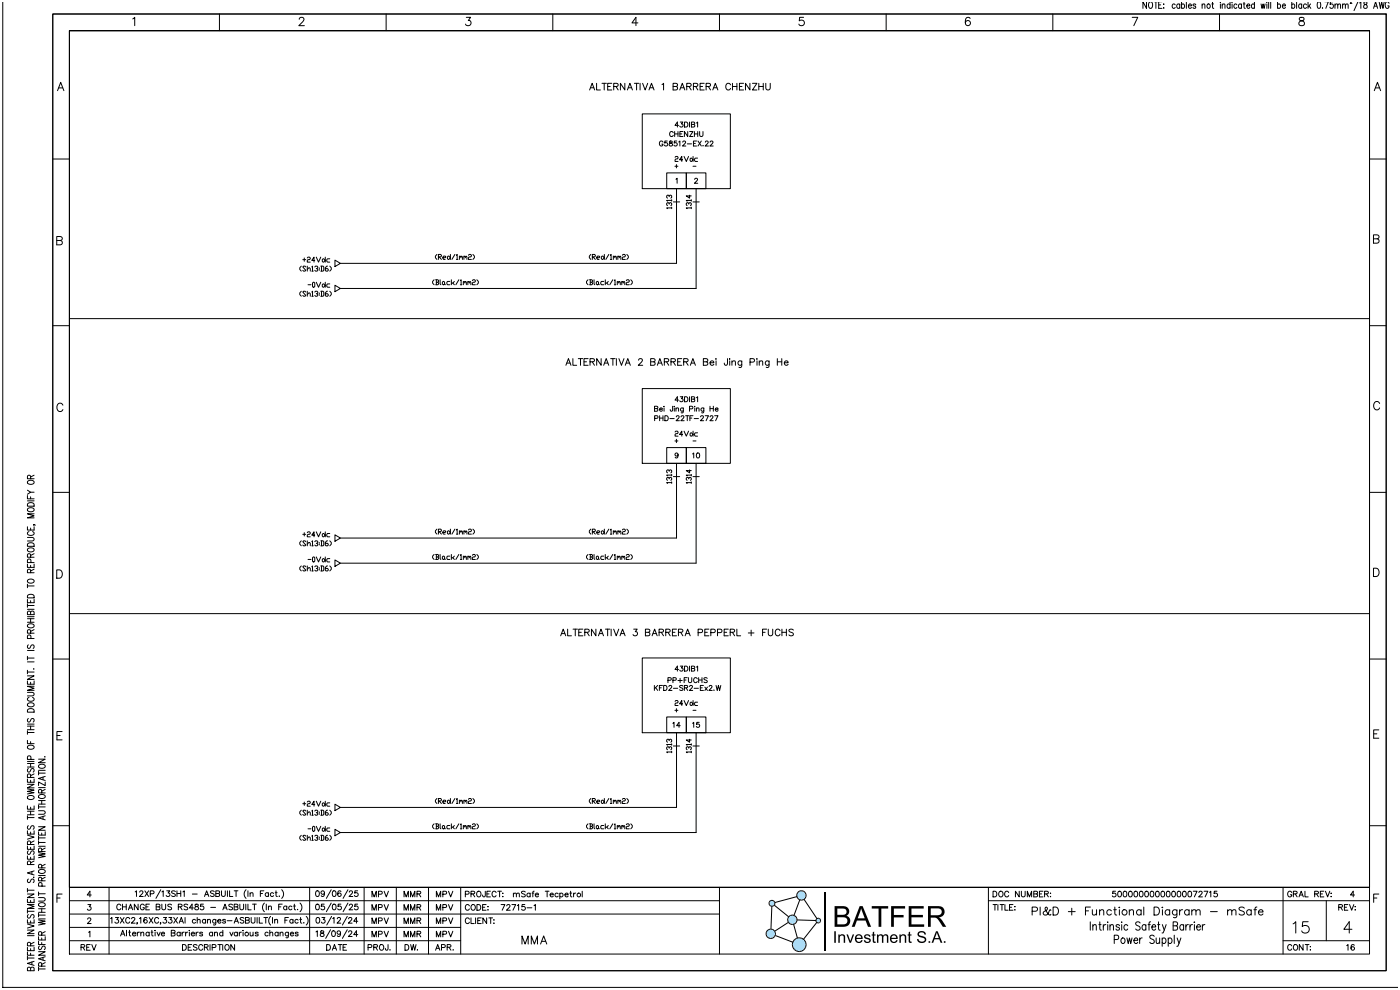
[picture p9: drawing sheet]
<svg xmlns="http://www.w3.org/2000/svg" width="420mm" height="297mm" viewBox="0 0 420 297" stroke-linecap="round" stroke-linejoin="round" font-family="sans-serif">
<!-- layer: 02 -->
<g fill="none" stroke="#000" stroke-width=".3">
<path d="M202.9 56.6v22.4h-100.8M208.8 56.6v29.9h-106.7M100.5 78l1.6 1-1.6 1zM20.9 95.6h389.9M100.5 85.6l1.6 .9-1.6 1zM202.9 139v22.4h-100.8M208.8 139v29.9h-106.7M100.5 167.9l1.6 1-1.6 1zM100.5 160.4l1.6 1-1.6 .9zM20.9 184h389.9M202.9 219.8v22.4h-100.8M208.8 219.8v29.9h-106.7"/>
<path d="M100.5 248.7l1.6 1-1.6 1zM100.5 241.2l1.6 1-1.6 .9z"/>
</g>
<!-- layer: _TEXTO -->
<g fill="none" stroke="#000" stroke-width=".3">
<path d="M176.8 27l.8-2 .8 2M177.1 26.3h1M178.9 25v2h1.2M180.6 25h1.3M181.2 25v2M182.3 25.9h.7M183.5 25h-1.2v2h1.2M184.1 25.9l1.1-.1 .1-.6-1.2-.2v2M184.7 25.9l.7 1.1M187.4 25v2l-1.3-2v2M188.2 27l.7-2 .8 2M188.5 26.3h.9"/>
<path d="M190.3 25h1.3M190.9 25v2M192 25v2M192.7 25l.8 2 .8-2M194.6 27l.8-2 .8 2M194.9 26.3h1M198.5 25.4l.5-.4v2M201.9 25.9l1.2 .2 .1 .5-.5 .4h-.8v-2l1.2 .2 .1 .4-.5 .3M201.9 39.8a.55 .55 0 0 0-.6-.4 .55 .55 0 0 0-.5 .6v.4a.55 .55 0 0 0 .5 .6 .55 .55 0 0 0 .6-.4M202.3 39.4v1.5M203.3 39.4v1.5M203.5 37.6h-1l.7-1v1.5"/>
<path d="M203.9 27l.7-2 .8 2M204 36.6h.8l-.4 .6a.5 .5 0 0 1 .4 .8 .5 .5 0 0 1-.9-.2M204.2 26.3h.9M204.8 39.4h-.9v1.5h.9M205.3 36.6h.5a.8 .8 0 0 1 .5 .8 .8 .8 0 0 1-.5 .7h-.5zM206 25.9l1.1-.1 .1-.6-1.2-.2v2M206.3 39.4v1.5l-1-1.5v1.5M206.6 25.9l.7 1.1M206.8 36.6v1.5M206.8 39.4h1l-1 1.5h1M207.4 37.3l.9 .2 .1 .3-.4 .3h-.6v-1.5l.9 .1v.5l-.3 .1M208 25.9l1.1-.1 .1-.6-1.2-.2v2"/>
<path d="M208.3 39.4v1.5M208.6 25.9l.7 1.1M208.9 36.9l.3-.3v1.5M209.3 39.4v1.5M209.8 39.4v1.1l.5 .4 .5-.2v-1.3M210 25.9h.7M211.2 25h-1.2v2h1.2M211.8 25.9l1.1-.1 .1-.6-1.2-.2v2M212.5 25.9l.6 1.1M213.8 27l.7-2 .8 2M214.1 26.3h.9M219.1 25.5a.74 .74 0 0 0-.8-.5 .74 .74 0 0 0-.6 .8v.4a.74 .74 0 0 0 .6 .8 .74 .74 0 0 0 .8-.5"/>
<path d="M219.7 25.9h1.3M219.7 25v2M221 25v2M221.8 25.9h.7M223 25h-1.2v2h1.2M224.9 25v2l-1.3-2v2M225.7 25h1.3l-1.3 2h1.3M227.6 25.9h1.3M227.6 25v2M228.9 25v2M229.7 25v1.4l.6 .6 .6-.3 .1-1.7M198.8 42.7a.55 .55 0 0 0-.6-.4 .55 .55 0 0 0-.4 .6v.3a.54 .54 0 0 0 .5 .6 .54 .54 0 0 0 .5-.6h-.3"/>
<path d="M200.1 42.3h-.7l-.1 .6a.53 .53 0 0 1 .8 0 .53 .53 0 0 1-.1 .8 .53 .53 0 0 1-.7-.2M200.8 42.4v.4l.9 .5a.5 .5 0 0 1-.5 .5 .5 .5 0 0 1-.5-.5l.9-.6v-.3zM202.3 40.2h1M202.7 53.8l.4-.3v1.5M203 42.3h-.7l-.1 .6a.53 .53 0 0 1 .8 0 .53 .53 0 0 1-.1 .8 .53 .53 0 0 1-.8-.2M203.6 42.6l.3-.3v1.5M203.9 40.2h.6M204.8 42.7l.3-.4 .5 .3-.9 1.2h1M206.1 43.2h1.3M208 43h.6M208.3 40.2h1M208.4 53.8l.2-.3 .6 .3-.9 1.2h1"/>
<path d="M208.9 42.3h-.9v1.5h.9M209.3 42.3l1 1.5M210.3 42.3l-1 1.5M210.8 43.7h.1M211.6 42.7l.2-.4 .6 .3-.9 1.2h1M213 42.7l.3-.4 .5 .3-.9 1.2h1M90.4 79.8l-.5 .5v.5l.5 .5M90.8 77.9h.9M91.3 77.4v1M92.2 77.4l.2-.3h.4l.3 .3-.3 .5h-.4l-.2 .2v.5h.9M92.2 79.8v1.5M94.4 78.1h-.9l.7-1v1.5"/>
<path d="M94.9 77.1l.6 1.5 .7-1.5M96.2 79.8h.7l.2 .3v1l-.2 .2h-.7M96.4 79.8v1.5M96.9 77.6l.7 .5-.5 .5-.4-.2zM97.6 77.1v1.5M98.2 79.8l-.6 .5v.8l.2 .2h.4l.3-.5-.3-.2h-.6M98.9 77.6h-.7l-.2 .3 .2 .7h.7M98.9 79.8l.5 .5v.5l-.5 .5M90.4 87.4l-.5 .5v.5l.5 .5M91.7 87.6l-.2-.2h-.5l-.2 .2 .9 1-.2 .3h-.5l-.2-.3M91.7 80.1l-.2-.3h-.5l-.2 .3 .9 1-.2 .2h-.5l-.2-.2M92.2 88.4l.6-.5 .3 .2v.8"/>
<path d="M92.2 80.8l.6-.5 .3 .3v.7M92.2 87.4v1.5M92.4 85.4h.9M93.5 87.6l.2-.2v1.5M93.5 80.1l.2-.3v1.5M93.5 88.9h.5M93.5 81.3h.5M94 84.7l.4 .2v1l-.2 .3-.5-.3v-1zM94.4 87.6l.2-.2h.5l.2 .2v.3l-.4 .2M94.4 80.1l.2-.3h.5l.2 .3v.2l-.4 .3M94.9 84.7l.6 1.5 .7-1.5M95.1 88.1l.2 .3-.2 .5h-.5l-.2-.3"/>
<path d="M95.1 80.6l.2 .2-.2 .5h-.5l-.2-.2M95.8 80.3v.3M95.8 80.8v.3M95.8 87.9v.2M95.8 88.4v.2M96.2 87.4h.7l.2 .2v1l-.2 .3h-.7M96.4 87.4v1.5M96.9 85.2l.7 .5-.5 .5-.4-.3zM97.6 84.7v1.5M98.2 87.4l-.6 .5v.7l.2 .3h.4l.3-.5-.3-.3h-.6M98.9 85.2h-.7l-.2 .2 .2 .8h.7M98.9 87.4l.5 .5v.5l-.5 .5"/>
<path d="M169.7 109.6l.8-2 .8 2M170 108.9h1M171.8 107.6v2h1.2M173.4 107.6h1.4M174.1 107.6v2M175.2 108.5h.7M176.4 107.6h-1.2v2h1.2M177 108.5l1.1-.1 .1-.6-1.2-.2v2M177.6 108.5l.7 1.1M180.3 107.6v2l-1.3-2v2M181.1 109.6l.7-2 .8 2M181.3 108.9h1"/>
<path d="M183.2 107.6h1.3M183.8 107.6v2M184.9 107.6v2M185.6 107.6l.8 2 .8-2M187.5 109.6l.8-2 .8 2M187.8 108.9h1M191.5 108l.4-.4h.4l.4 .3-.3 .7-1 1h1.4M195.2 108.5l1.2 .2 .1 .5-.5 .4h-.8v-2l1.2 .2 .1 .3-.5 .4M197.2 109.6l.7-2 .8 2M197.4 108.9h1M199.2 108.5l1.2-.1 .1-.6-1.3-.2v2M199.9 108.5l.7 1.1"/>
<path d="M201.2 108.5l1.2-.1 .1-.6-1.3-.2v2M201.9 108.5l.7 1.1M203.2 108.5h.8M203.5 120h-1l.7-1v1.5M204 119h.8l-.4 .6a.5 .5 0 0 1 .4 .8 .5 .5 0 0 1-.9-.2M204.5 107.6h-1.3v2h1.3M205.1 108.5l1.1-.1 .1-.6-1.2-.2v2M205.3 119h.5a.8 .8 0 0 1 .5 .7 .8 .8 0 0 1-.5 .8h-.5zM205.7 108.5l.7 1.1M206.8 119v1.5M207.1 109.6l.7-2 .8 2M207.3 108.9h1"/>
<path d="M207.4 119.7l.9 .2 .1 .3-.4 .3h-.6v-1.5l.9 .1v.5l-.3 .1M208.9 119.3l.3-.3v1.5M211 108.5l1.2 .2 .1 .5-.5 .4h-.8v-2l1.2 .2v.5l-.4 .2M213 108.8h1.1a.64 .64 0 0 0-.7-.5 .64 .64 0 0 0-.6 .6 .64 .64 0 0 0 .6 .7l.7-.3M214.8 107.6v.2zM214.8 108.2v1.4M218.2 107.6l-.1 1.8-.7 .1-.2-.6M218.8 107.7h.2zM218.9 108.2v1.4M219.5 108.6l.5-.4 .5 .1 .1 1.3M219.5 108.2v1.4M222.5 108.2l-.1 1.8-.3 .2-.5-.1"/>
<path d="M222.5 108.5a.64 .64 0 0 0-1-.1 .64 .64 0 0 0 0 1 .64 .64 0 0 0 1-.1M225 108.6l1.1-.1 .2-.3-.1-.4-1.2-.2v2M227.1 107.6v.2zM227.1 108.2v1.4M227.7 108.6l.5-.4 .5 .1 .1 1.3M227.7 108.2v1.4M230.7 108.2l-.1 1.8-.3 .2-.5-.1M230.7 108.5a.64 .64 0 0 0-1-.1 .64 .64 0 0 0 0 1 .64 .64 0 0 0 1-.1M233.1 108.5h1.4M233.1 107.6v2M234.5 107.6v2M235.2 108.8h1.2a.64 .64 0 0 0-.7-.5 .64 .64 0 0 0-.6 .6 .64 .64 0 0 0 .6 .7l.7-.3"/>
<path d="M196.3 122.6l.9 .1 .1 .4-.3 .2h-.7v-1.5l.9 .2 .1 .3-.3 .3M196.3 125.5l.9-.1 .1-.6-1-.1v1.5M197.8 122.8h.9a.48 .48 0 0 0-.6-.4 .48 .48 0 0 0-.4 .5 .48 .48 0 0 0 .5 .4l.5-.2M197.8 124.7v1.5M197.8 125.4h1M198.8 124.7v1.5M199.1 121.9h.1M199.2 122.3v1M199.4 124.7h.5a.8 .8 0 0 1 .5 .7 .8 .8 0 0 1-.5 .8h-.5zM200.9 125.5h1.3M201.7 121.8v1.4l-.5 .1-.2-.5M202.2 121.9h.1"/>
<path d="M202.2 122.3v1M202.7 122.6l.4-.3 .4 .1v.9M202.7 122.3v1M202.8 125l.3-.3 .6 .3-.9 1.2h1M203.4 136.4a.47 .47 0 0 1-.7 .4 .47 .47 0 0 1-.1-.8 .47 .47 0 0 1 .7 .1l.1 .3a.71 .71 0 0 1-.6 1l-.3-.3M204.3 125l.3-.3 .5 .3-.9 1.2h1M205 122.3l-.1 1.4-.6 .1M205 122.6a.48 .48 0 0 0-.8-.1 .48 .48 0 0 0 0 .7 .48 .48 0 0 0 .8-.1M205.6 124.7h1M206.1 124.7v1.5M206.8 122.6h.9v-.6l-.9-.2v1.5M206.9 125.4h.6"/>
<path d="M207.7 136.1l.4-.2v1.5M207.8 124.7h-.9v1.5M208.2 125.5h1.3M208.3 121.9h.1M208.4 122.3v1M208.9 122.6l.3-.3 .4 .1 .1 .9M208.9 122.3v1M209.1 135.9a.69 .69 0 0 1 .8 .7 .69 .69 0 0 1-.8 .7l-.2-.6zM210.1 125l.3-.3 .6 .3-.9 1.2h1M211.1 122.3l-.1 1.4-.5 .1M211.1 122.6a.48 .48 0 0 0-.7-.1 .48 .48 0 0 0 0 .7 .48 .48 0 0 0 .7-.1M211.5 124.7h1l-.7 1.5"/>
<path d="M213 121.8v1.5M213 122.6h1M213 125l.3-.3 .5 .3-.9 1.2h1M214 121.8v1.5M214.3 124.7h1l-.7 1.5M214.5 122.8h.9a.48 .48 0 0 0-.5-.4 .48 .48 0 0 0-.5 .5 .48 .48 0 0 0 .5 .4l.5-.2M91.3 159.8v1M92.2 159.8l.2-.3h.4l.3 .3-.3 .5h-.4l-.2 .2v.5h.9M94.9 159.5l.6 1.5 .7-1.5M97.6 159.5v1.5M90.4 169.7l-.5 .5v.5l.5 .5M90.4 162.2l-.5 .5v.5l.5 .5"/>
<path d="M90.8 160.3h.9M91.7 170l-.2-.3h-.5l-.2 .3 .9 1-.2 .2h-.5l-.2-.2M91.7 162.5l-.2-.3h-.5l-.2 .3 .9 1-.2 .2h-.5l-.2-.2M92.2 170.7l.6-.5 .3 .3v.7M92.2 163.2l.6-.5 .3 .3v.7M92.2 162.2v1.5M92.2 169.7v1.5M92.4 167.8h.9M93.5 170l.2-.3v1.5M93.5 162.5l.2-.3v1.5M93.5 171.2h.5M93.5 163.7h.5"/>
<path d="M94 167l.4 .3v1l-.2 .2-.5-.2v-1zM94.4 160.5h-.9l.7-1v1.5M94.4 170l.2-.3h.5l.2 .3v.2l-.4 .3M94.4 162.5l.2-.3h.5l.2 .3v.2l-.4 .3M94.9 167l.6 1.5 .7-1.5M95.1 170.5l.2 .2-.2 .5h-.5l-.2-.2M95.1 163l.2 .2-.2 .5h-.5l-.2-.2M95.8 162.7v.3M95.8 163.2v.3M95.8 170.2v.3M95.8 170.7v.3M96.2 169.7h.7l.2 .3v1l-.2 .2h-.7"/>
<path d="M96.2 162.2h.7l.2 .3v1l-.2 .2h-.7M96.4 162.2v1.5M96.4 169.7v1.5M96.9 167.5l.7 .5-.5 .5-.4-.2zM96.9 160l.7 .5-.5 .5-.4-.2zM97.6 167v1.5M98.2 169.7l-.6 .5v.8l.2 .2h.4l.3-.5-.3-.2h-.6M98.2 162.2l-.6 .5v.8l.2 .2h.4l.3-.2-.3-.5h-.6M98.9 167.5h-.7l-.2 .3 .2 .7h.7M98.9 160h-.7l-.2 .3 .2 .7h.7M98.9 169.7l.5 .5v.5l-.5 .5M98.9 162.2l.5 .5v.5l-.5 .5"/>
<path d="M168.2 190.7l.7-2 .8 2M168.4 190h1M170.3 188.7v2h1.1M171.9 188.7h1.3M172.5 188.7v2M173.6 189.7h.7M174.8 188.7h-1.2v2h1.2M175.4 189.7l1.1-.1 .1-.7-1.2-.2v2M176.1 189.7l.6 1M178.7 188.7v2l-1.3-2v2M179.5 190.7l.8-2 .7 2M179.8 190h.9"/>
<path d="M181.6 188.7h1.3M182.3 188.7v2M183.3 188.7v2M184.1 188.7l.7 2 .8-2M186 190.7l.7-2 .8 2M186.3 190h.9M190.1 188.7h1l-.6 .8a.67 .67 0 0 1 .5 1 .67 .67 0 0 1-1.1-.2M193.6 189.7l1.2 .1 .1 .5-.5 .4h-.8v-2l1.2 .2 .1 .4-.5 .4M195.6 190.7l.7-2 .8 2M195.9 190h.9M197.7 189.7l1.1-.1 .1-.7-1.2-.2v2M198.3 189.7l.7 1"/>
<path d="M199.7 189.7l1.1-.1 .1-.7-1.2-.2v2M200.3 189.7l.7 1M201.7 189.7h.7M202.9 188.7h-1.2v2h1.2M203.5 189.7l1.1-.1 .1-.7-1.2-.2v2M204 199.8h.8l-.4 .6a.5 .5 0 0 1 .4 .8 .5 .5 0 0 1-.9-.2M204.2 189.7l.6 1M205.3 199.8h.5a.8 .8 0 0 1 .5 .7 .8 .8 0 0 1-.5 .8h-.5zM205.5 190.7l.7-2 .8 2M205.8 190h.9M206.8 199.8v1.5M209.4 189.7h1.1l.2-.3-.1-.5-1.2-.2v2"/>
<path d="M211.4 189.7h.8M212.6 188.7h-1.2v2h1.2M213.2 189.7h1.1l.2-.3-.1-.5-1.2-.2v2M215.2 189.7h1.1l.2-.3-.1-.5-1.2-.2v2M217.2 189.7h.8M218.4 188.7h-1.2v2h1.2M219 189.7l1.1-.1 .1-.7-1.2-.2v2M219.7 189.7l.6 1M221 188.7v2h1.1M224.4 189.8h1.7M225.3 189v1.7M228.7 189.7h.8"/>
<path d="M230 188.7h-1.3v2M230.4 188.7v1.4l.6 .6 .7-.3 .1-1.7M234 189.2a.74 .74 0 0 0-.9-.5 .74 .74 0 0 0-.6 .8v.4a.74 .74 0 0 0 .6 .8 .74 .74 0 0 0 .9-.5M234.5 189.7h1.4M234.5 188.7v2M235.9 188.7v2M238 189l-.5-.3-.9 .3 .2 .5 1 .3 .2 .3v.3l-.5 .3-.9-.3M196.3 205.6v1.5M196.6 206.2l.7 .9M197.3 205.6l-1 1M197.8 206.3h.5M198.7 205.6h-.9v1.5"/>
<path d="M199.1 205.6h.5a.8 .8 0 0 1 .5 .7 .8 .8 0 0 1-.5 .8h-.5zM200.3 204h.9l.1-.6-1-.2v1.5M200.6 205.9l.3-.3 .6 .3-.9 1.2h1M201.8 216.9l.4-.2v1.5M201.8 204h.9l.1-.6-1-.2v1.5M202 206.4h1.3M203.3 204.1h1.3M203.5 200.8h-1l.7-1v1.5M204 203.5v1.2M204 217.7h-1.1l.8-1v1.5M204.8 205.8l-.3-.2-.7 .2 .2 .4 .8 .3v.4l-.3 .2-.7-.2M205.2 204h.6"/>
<path d="M205.3 206.3l.8-.1 .1-.5-.9-.1v1.5M205.8 206.3l.5 .8M206.1 203.2h-.9v1.5M206.5 203.2v1.1l.4 .4 .5-.2 .1-1.3M206.8 205.9l.3-.3 .6 .3-.9 1.2h1M207.4 200.5l.9 .1 .1 .4-.4 .3h-.6v-1.5l.9 .1v.5l-.3 .1M207.7 216.9l.4-.2v1.5M208.2 206.4h1.3M208.9 200.1l.3-.3v1.5M209.1 203.6a.55 .55 0 0 0-.6-.4 .55 .55 0 0 0-.4 .6v.4a.55 .55 0 0 0 .4 .6 .55 .55 0 0 0 .6-.4M209.6 204h1M209.6 203.2v1.5"/>
<path d="M209.7 216.7h-.7l-.1 .6a.53 .53 0 0 1 .8 0 .53 .53 0 0 1-.1 .8 .53 .53 0 0 1-.7-.2M210.1 206.3h.5M210.6 203.2v1.5M211 205.6h-.9v1.5h.9M211.4 206.1l.8 1M212.1 203.5l-.3-.3-.7 .3 .2 .3 .8 .4v.3l-.3 .2-.7-.2M212.2 206.1l-.8 1M212.7 205.9l.3-.3 .5 .3-.9 1.2h1M214.1 206.9l.1 .1M214.8 205.6l.3 1.5 .4-1.5 .3 1.5 .4-1.5M90.4 250.5l-.5 .5v.5l.5 .5M90.4 243l-.5 .5v.5l.5 .5"/>
<path d="M90.8 241.1h.9M91.3 240.6v1M91.7 250.8l-.2-.3h-.5l-.2 .3 .9 1-.2 .2h-.5l-.2-.2M91.7 243.3l-.2-.3h-.5l-.2 .3 .9 1-.2 .2h-.5l-.2-.2M92.2 240.6l.2-.3h.4l.3 .3-.3 .5h-.4l-.2 .2v.5h.9M92.2 251.5l.6-.5 .3 .3v.7M92.2 244l.6-.5 .3 .3v.7M92.2 243v1.5M92.2 250.5v1.5M92.4 248.6h.9M93.5 250.8l.2-.3v1.5M93.5 243.3l.2-.3v1.5"/>
<path d="M93.5 252h.5M93.5 244.5h.5M94 247.8l.4 .3v1l-.2 .2-.5-.2v-1zM94.4 241.3h-.9l.7-1v1.5M94.4 250.8l.2-.3h.5l.2 .3-.2 .5h-.2M94.4 243.3l.2-.3h.5l.2 .3v.2l-.4 .3M94.9 247.8l.6 1.5 .7-1.5M94.9 240.3l.6 1.5 .7-1.5M95.1 251.3l.2 .2-.2 .5h-.5l-.2-.2M95.1 243.8l.2 .2-.2 .5h-.5l-.2-.2M95.8 243.5v.3M95.8 244v.3"/>
<path d="M95.8 251v.3M95.8 251.5v.3M96.2 250.5h.7l.2 .3v1l-.2 .2h-.7M96.2 243h.7l.2 .3v1l-.2 .2h-.7M96.4 243v1.5M96.4 250.5v1.5M96.9 248.3l.7 .5-.5 .5-.4-.2zM96.9 240.8l.7 .5-.5 .5-.4-.2zM97.6 240.3v1.5M97.6 247.8v1.5M98.2 250.5l-.6 .5v.8l.2 .2h.4l.3-.5-.3-.2h-.6M98.2 243l-.6 .5v.8l.2 .2h.4l.3-.2-.3-.5h-.6"/>
<path d="M98.9 248.3h-.7l-.2 .3 .2 .7h.7M98.9 240.8h-.7l-.2 .3 .2 .7h.7M98.9 250.5l.5 .5v.5l-.5 .5M98.9 243l.5 .5v.5l-.5 .5"/>
</g>
<!-- layer: 03 -->
<path d="M192.6 34.2h26.5v22.4h-26.5zM200 51.9h5.8v4.7h-5.8zM205.8 51.9h5.9v4.7h-5.9zM192.6 116.6h26.5v22.4h-26.5zM200 134.2h5.8v4.8h-5.8zM205.8 134.2h5.9v4.8h-5.9zM192.6 197.3h26.5v22.5h-26.5zM200 215h5.8v4.8h-5.8zM205.8 215h5.9v4.8h-5.9z" fill="none" stroke="#000" stroke-width=".3"/>
<!-- layer: 01 -->
<g fill="none" stroke="#000" stroke-width=".3">
<path d="M200.7 59l-.2-.5h-.3l-.2 .3v.4l.2 .2M200.7 58.8l.3-.3 .5 .3v.4l-.3 .2M201.5 59.9v.4M202.4 49.9h.9M202.5 47.2l.2-.3h.4l.3 .3-.3 .5h-.4l-.2 .2v.5h.9M202.9 49.4v1M204.7 47.9h-.9l.7-1v1.5M205.2 46.9l.6 1.5 .7-1.5M206.8 58.5v.9l-1-.6h1.5M207.2 47.4l.7 .5-.5 .5-.4-.2zM207.3 59.9v.4M207.9 49.9h.9"/>
<path d="M207.9 46.9v1.5M209.2 47.4h-.7l-.2 .3 .2 .7h.7M131 76.3l-.4 .5v.5l.4 .5M131.5 77.1h.7l.2-.5-.2-.3h-.7v1.5M131.7 77.1l.7 .7M132.8 77.3h.7l.2-.2-.2-.3h-.4l-.3 .3v.5l.3 .2h.4M134.4 76.8l.7 .5-.5 .5-.4-.2zM135.1 76.3v1.5M136.4 76.3l-.9 1.5M136.9 76.6l.2-.3v1.5M136.9 77.8h.4M137.8 77.1l.2-.3 .2 .5"/>
<path d="M137.8 76.8v1M138.2 77.1l.3-.3 .2 .3v.7M139.1 77.1l.3-.3 .2 .5M139.1 76.8v1M139.6 77.1l.2-.3 .2 .3v.7M140.5 76.6l.2-.3h.5l.2 .3-.2 .5h-.5l-.2 .2v.5h.9M141.8 76.3l.5 .5v.5l-.5 .5M177.2 76.3l-.4 .5v.5l.4 .5M177.7 77.1h.6l.3-.5-.3-.3h-.6v1.5M177.9 77.1l.7 .7M179 77.3h.7l.2-.2-.2-.3h-.5l-.2 .3v.5l.2 .2h.5M180.6 76.8l.7 .5-.5 .5-.4-.2z"/>
<path d="M181.3 76.3v1.5M182.6 76.3l-.9 1.5M183.1 76.6l.2-.3v1.5M183.1 77.8h.4M184 77.1l.2-.3 .2 .5M184 76.8v1M184.4 77.1l.2-.3 .3 .3v.7M185.3 77.1l.2-.3 .3 .5M185.3 76.8v1M185.8 77.1l.2-.3 .2 .3v.7M186.7 76.6l.2-.3h.4l.3 .3-.3 .5h-.4l-.2 .2v.5h.9M188 76.3l.5 .5v.5l-.5 .5"/>
<path d="M200.7 61.2l-.2-.4h-.3l-.2 .2v.5l.2 .2M200.7 61l.3-.2 .5 .2v.5l-.3 .2M201.5 62.4h-1.5l.2 .2M201.5 60.1h-1.5l.2 .2M201.5 62.1v.5M202 60.6h1.9M206.6 61.2l-.3-.4h-.2l-.3 .2v.5l.3 .2M206.6 61l.2-.2 .5 .2v.5l-.2 .2M207.3 62.4h-1.5l.3 .2M207.3 60.1h-1.5l.3 .2M207.3 62.1v.5M207.8 60.6h1.9"/>
<path d="M130.2 83.9l-.4 .5v.5l.4 .5M130.7 83.9h.6l.3 .3-.3 .5M130.9 84.7h.4l.3 .5-.3 .2h-.6M130.9 83.9v1.5M132 83.9v1.3l.2 .2M132.9 84.4l.5 .3-.3 .7-.4-.2zM133.4 85.2l.2 .2M134.9 84.4h-.6l-.3 .3 .3 .7h.6M135.4 83.9v1.5M135.8 84.9l.5 .5M136.3 84.4l-.5 .5h-.4M137.6 83.9l-.9 1.5"/>
<path d="M138.1 84.2l.2-.3v1.5M138.1 85.4h.4M139 84.7l.2-.3 .2 .5M139 84.4v1M139.4 84.7l.2-.3 .3 .3v.7M140.3 84.7l.2-.3 .3 .5M140.3 84.4v1M140.8 84.7l.2-.3 .2 .3v.7M141.7 84.2l.2-.3h.4l.3 .3-.3 .5h-.4l-.2 .2v.5h.9M143 83.9l.5 .5v.5l-.5 .5M176.4 83.9l-.5 .5v.5l.5 .5M176.8 83.9h.7l.2 .3-.2 .5"/>
<path d="M177 84.7h.5l.2 .5-.2 .2h-.7M177 83.9v1.5M178.2 83.9v1.3l.2 .2M179.1 84.4l.4 .3-.2 .7-.5-.2zM179.5 85.2l.2 .2M181.1 84.4h-.7l-.2 .3 .2 .7h.7M181.5 83.9v1.5M182 84.9l.4 .5M182.4 84.4l-.4 .5h-.5M183.8 83.9l-.9 1.5M184.2 84.2l.3-.3v1.5M184.2 85.4h.5"/>
<path d="M185.1 84.7l.3-.3 .2 .5M185.1 84.4v1M185.6 84.7l.2-.3 .2 .3v.7M186.5 84.7l.2-.3 .2 .5M186.5 84.4v1M186.9 84.7l.3-.3 .2 .3v.7M187.8 84.2l.3-.3h.4l.2 .3-.2 .5h-.4l-.3 .2v.5h.9M189.2 83.9l.4 .5v.5l-.4 .5M202.4 132.3h.9M202.5 129.6l.2-.3h.4l.3 .3-.3 .5h-.4l-.2 .2v.5h.9M202.9 131.8v1M204.7 130.3h-.9l.7-1v1.5"/>
<path d="M205.2 129.3l.6 1.5 .7-1.5M207.2 129.8l.7 .5-.5 .5-.4-.2zM207.9 132.3h.9M207.9 129.3v1.5M209.2 129.8h-.7l-.2 .3 .2 .7h.7M131 158.7l-.4 .5v.5l.4 .5M131.5 159.5h.7l.2-.5-.2-.3h-.7v1.5M131.7 159.5l.7 .7M132.8 159.7h.7l.2-.2-.2-.3h-.4l-.3 .3v.5l.3 .2h.4M134.4 159.2l.7 .5-.5 .5-.4-.2zM135.1 158.7v1.5M136.4 158.7l-.9 1.5"/>
<path d="M136.9 159l.2-.3v1.5M137.8 159.5l.2-.3 .2 .5M137.8 159.2v1M138.2 159.5l.3-.3 .2 .3v.7M139.1 159.5l.3-.3 .2 .5M139.1 159.2v1M139.6 159.5l.2-.3 .2 .3v.7M140.5 159l.2-.3h.5l.2 .3-.2 .5h-.5l-.2 .2v.5h.9M141.8 158.7l.5 .5v.5l-.5 .5M177.2 158.7l-.4 .5v.5l.4 .5M177.7 159.5h.6l.3-.5-.3-.3h-.6v1.5M177.9 159.5l.7 .7"/>
<path d="M179 159.7h.7l.2-.2-.2-.3h-.5l-.2 .3v.5l.2 .2h.5M180.6 159.2l.7 .5-.5 .5-.4-.2zM181.3 158.7v1.5M182.6 158.7l-.9 1.5M183.1 159l.2-.3v1.5M184 159.5l.2-.3 .2 .5M184 159.2v1M184.4 159.5l.2-.3 .3 .3v.7M185.3 159.5l.2-.3 .3 .5M185.3 159.2v1M185.8 159.5l.2-.3 .2 .3v.7M186.7 159l.2-.3h.4l.3 .3-.3 .5h-.4l-.2 .2v.5h.9"/>
<path d="M188 158.7l.5 .5v.5l-.5 .5M200.7 143.6l-.2-.4h-.3l-.2 .2v.5l.2 .2M200.7 143.4l.3-.2 .5 .2v.5l-.3 .2M200.7 141.4l-.2-.5h-.3l-.2 .3v.4l.2 .2M200.7 141.2l.3-.3 .5 .3v.4l-.3 .2M201.5 144.8h-1.5l.2 .2M201.5 142.5h-1.5l.2 .2M201.5 142.3v.4M201.5 144.5v.5M202 143h1.9M206.6 143.6l-.3-.4h-.2l-.3 .2v.5l.3 .2M206.6 143.4l.2-.2 .5 .2v.5l-.2 .2"/>
<path d="M206.8 140.9v.9l-1-.6h1.5M207.3 144.8h-1.5l.3 .2M207.3 142.5h-1.5l.3 .2M207.3 142.3v.4M207.3 144.5v.5M207.8 143h1.9M130.2 166.3l-.4 .5v.5l.4 .5M130.7 166.3h.6l.3 .3-.3 .5M130.9 167.1h.4l.3 .5-.3 .2h-.6M130.9 166.3v1.5M132 166.3v1.3l.2 .2M132.9 166.8l.5 .3-.3 .7-.4-.2z"/>
<path d="M133.4 167.6l.2 .2M134.9 166.8h-.6l-.3 .3 .3 .7h.6M135.4 166.3v1.5M135.8 167.3l.5 .5M136.3 166.8l-.5 .5h-.4M136.9 160.2h.4M137.6 166.3l-.9 1.5M138.1 166.6l.2-.3v1.5M138.1 167.8h.4M139 167.1l.2-.3 .2 .5M139 166.8v1M139.4 167.1l.2-.3 .3 .3v.7"/>
<path d="M140.3 167.1l.2-.3 .3 .5M140.3 166.8v1M140.8 167.1l.2-.3 .2 .3v.7M141.7 166.6l.2-.3h.4l.3 .3-.3 .5h-.4l-.2 .2v.5h.9M143 166.3l.5 .5v.5l-.5 .5M176.4 166.3l-.5 .5v.5l.5 .5M176.8 166.3h.7l.2 .3-.2 .5M177 167.1h.5l.2 .5-.2 .2h-.7M177 166.3v1.5M178.2 166.3v1.3l.2 .2M179.1 166.8l.4 .3-.2 .7-.5-.2zM179.5 167.6l.2 .2"/>
<path d="M181.1 166.8h-.7l-.2 .3 .2 .7h.7M181.5 166.3v1.5M182 167.3l.4 .5M182.4 166.8l-.4 .5h-.5M183.1 160.2h.4M183.8 166.3l-.9 1.5M184.2 166.6l.3-.3v1.5M184.2 167.8h.5M185.1 167.1l.3-.3 .2 .5M185.1 166.8v1M185.6 167.1l.2-.3 .2 .3v.7M186.5 167.1l.2-.3 .2 .5"/>
<path d="M186.5 166.8v1M186.9 167.1l.3-.3 .2 .3v.7M187.8 166.6l.3-.3h.4l.2 .3-.2 .5h-.4l-.3 .2v.5h.9M189.2 166.3l.4 .5v.5l-.4 .5M202.4 213h.9M202.5 210.4l.2-.3h.4l.3 .3-.3 .5h-.4l-.2 .2v.5h.9M202.9 212.5v1M204.7 211.1h-.9l.7-1v1.5M205.2 210.1l.6 1.5 .7-1.5M207.2 210.6l.7 .5-.5 .5-.4-.2zM207.9 213h.9M207.9 210.1v1.5"/>
<path d="M209.2 210.6h-.7l-.2 .3 .2 .7h.7M131 239.5l-.4 .5v.5l.4 .5M134.4 240l.7 .5-.5 .5-.4-.3zM135.1 239.5v1.5M136.4 239.5l-.9 1.5M136.9 239.7l.2-.2v1.5M137.8 240v1M139.1 240v1M140.5 239.7l.2-.2h.5l.2 .2-.2 .5h-.5l-.2 .3v.5h.9M141.8 239.5l.5 .5v.5l-.5 .5M177.2 239.5l-.4 .5v.5l.4 .5M180.6 240l.7 .5-.5 .5-.4-.3z"/>
<path d="M181.3 239.5v1.5M182.6 239.5l-.9 1.5M183.1 239.7l.2-.2v1.5M184 240v1M185.3 240v1M186.7 239.7l.2-.2h.4l.3 .2-.3 .5h-.4l-.2 .3v.5h.9M188 239.5l.5 .5v.5l-.5 .5M200.7 224.4l-.2-.4h-.3l-.2 .2v.4l.2 .3M200.7 224.2l.3-.2 .5 .2v.4l-.3 .3M200.7 222.2l-.2-.5h-.3l-.2 .2v.5l.2 .2M200.7 221.9l.3-.2 .5 .2v.5l-.3 .2M201.5 225.5h-1.5l.2 .3"/>
<path d="M201.5 223.3h-1.5l.2 .2M201.5 223.1v.4M201.5 225.3v.5M202 223.7h1.9M206.6 224.4l-.3-.4-.5 .2v.4l.3 .3M206.6 224.2l.2-.2 .5 .2v.4l-.2 .3M206.8 221.7v.9l-1-.7h1.5M207.3 225.5h-1.5l.3 .3M207.3 223.3h-1.5l.3 .2M207.3 223.1v.4M207.3 225.3v.5M207.8 223.7h1.9"/>
<path d="M130.2 247.1l-.4 .5v.5l.4 .5M130.7 247.1h.6l.3 .2-.3 .5M130.9 247.8h.4l.3 .5-.3 .3h-.6M130.9 247.1v1.5M131.5 240.2h.7l.2-.5-.2-.2h-.7v1.5M131.7 240.2l.7 .8M132 247.1v1.2l.2 .3M132.8 240.5h.7l.2-.3-.2-.2h-.4l-.3 .2v.5l.3 .3h.4M132.9 247.6l.5 .2-.3 .8-.4-.3zM133.4 248.3l.2 .3M134.9 247.6h-.6l-.3 .2 .3 .8h.6M135.4 247.1v1.5"/>
<path d="M135.8 248.1l.5 .5M136.3 247.6l-.5 .5h-.4M136.9 241h.4M137.6 247.1l-.9 1.5M137.8 240.2l.2-.2 .2 .5M138.1 247.3l.2-.2v1.5M138.1 248.6h.4M138.2 240.2l.3-.2 .2 .2v.8M139 247.8l.2-.2 .2 .5M139 247.6v1M139.1 240.2l.3-.2 .2 .5M139.4 247.8l.2-.2 .3 .2v.8"/>
<path d="M139.6 240.2l.2-.2 .2 .2v.8M140.3 247.8l.2-.2 .3 .5M140.3 247.6v1M140.8 247.8l.2-.2 .2 .2v.8M141.7 247.3l.2-.2h.4l.3 .2-.3 .5h-.4l-.2 .3v.5h.9M143 247.1l.5 .5v.5l-.5 .5M176.4 247.1l-.5 .5v.5l.5 .5M176.8 247.1h.7l.2 .2-.2 .5M177 247.8h.5l.2 .5-.2 .3h-.7M177 247.1v1.5M177.7 240.2h.6l.3-.5-.3-.2h-.6v1.5M177.9 240.2l.7 .8"/>
<path d="M178.2 247.1v1.2l.2 .3M179 240.5h.7l.2-.3-.2-.2h-.5l-.2 .2v.5l.2 .3h.5M179.1 247.6l.4 .2-.2 .8-.5-.3zM179.5 248.3l.2 .3M181.1 247.6h-.7l-.2 .2 .2 .8h.7M181.5 247.1v1.5M182 248.1l.4 .5M182.4 247.6l-.4 .5h-.5M183.1 241h.4M183.8 247.1l-.9 1.5M184 240.2l.2-.2 .2 .5M184.2 247.3l.3-.2v1.5"/>
<path d="M184.2 248.6h.5M184.4 240.2l.2-.2 .3 .2v.8M185.1 247.8l.3-.2 .2 .5M185.1 247.6v1M185.3 240.2l.2-.2 .3 .5M185.6 247.8l.2-.2 .2 .2v.8M185.8 240.2l.2-.2 .2 .2v.8M186.5 247.8l.2-.2 .2 .5M186.5 247.6v1M186.9 247.8l.3-.2 .2 .2v.8M187.8 247.3l.3-.2h.4l.2 .2-.2 .5h-.4l-.3 .3v.5h.9M189.2 247.1l.4 .5v.5l-.4 .5"/>
</g>
<!-- layer: 05 -->
<path d="M20.8 9.2h390v257h-390z" fill="none" stroke="#000" stroke-width=".3"/>
<!-- layer: 0 -->
<g fill="none" stroke="#000" stroke-width=".3">
<path d="M15.8 4.2h400v287h-400zM20.8 9.2h390v257h-390zM20.8 9.2h390v277h-390zM39.8 5.7l.6-.5v2.5M65.8 4.2v5M89.7 5.8l.5-.6 .9 .2a.78 .78 0 0 1-.3 1.1l-1.2 1.2h1.7M115.8 4.2v5M139.9 5.2h1.3l-.8 1a.83 .83 0 0 1 .7 1.3 .83 .83 0 0 1-1.5-.3M165.8 4.2v5M191.3 6.9h-1.8l1.2-1.7v2.5M215.8 4.2v5M241 5.2h-1.2l-.1 1.1a.88 .88 0 0 1 1.4-.1 .88 .88 0 0 1-.2 1.4 .88 .88 0 0 1-1.3-.4"/>
<path d="M265.8 4.2v5M291 5.6a.74 .74 0 0 0-1.1-.3 1.43 1.43 0 0 0 .5 2.4 .78 .78 0 0 0 .7-.8 .78 .78 0 0 0-.8-.8 .78 .78 0 0 0-.8 .8M315.8 4.2v5M339.6 5.2h1.6l-1.1 2.5M365.8 4.2v5M389.8 5.3a.51 .51 0 0 0 .3 .9 .9 .9 0 0 1 1 .3 .9 .9 0 0 1-.1 1.1l-.8 .1a.72 .72 0 0 1-.7-.8 .72 .72 0 0 1 .8-.6l.5-.1a.51 .51 0 0 0 .2-.9zM17.3 27.2l.9-2.5 1 2.5M17.6 26.4h1.2M412.2 27.2l.9-2.5 1 2.5M412.5 26.4h1.2M15.8 47.7h5M410.8 47.7h5"/>
<path d="M17 72.1h1.1a.66 .66 0 0 1 .6 .7 .66 .66 0 0 1-.6 .6h-1.1v-2.5h1.1l.5 .3v.7l-.5 .2M412 71.6h1a.66 .66 0 0 1 .6 .7 .66 .66 0 0 1-.6 .6h-1v-2.5h1l.5 .3v.7l-.5 .2M15.8 97.7h5M410.8 97.7h5M18.9 121.5a.92 .92 0 0 0-1.1-.6 .92 .92 0 0 0-.7 1v.6a.92 .92 0 0 0 .7 .9 .92 .92 0 0 0 1.1-.6M413.8 121a.92 .92 0 0 0-1.1-.6 .92 .92 0 0 0-.7 1v.6a.92 .92 0 0 0 .7 .9 .92 .92 0 0 0 1.1-.6M15.8 147.7h5M410.8 147.7h5M17 170.9h.8a1.33 1.33 0 0 1 .9 1.3 1.33 1.33 0 0 1-.9 1.2h-.8zM412 170.4h.8a1.33 1.33 0 0 1 .9 1.3 1.33 1.33 0 0 1-.9 1.2h-.8zM15.8 197.7h5M410.8 197.7h5"/>
<path d="M18.6 219.4h-1.5v2.5h1.5M413.6 218.9h-1.6v2.5h1.6M17.1 220.6h.9M412 220.1h1M15.8 247.7h5M410.8 247.7h5M17.1 269.3h.9M18.6 268.2h-1.5v2.5M20.8 278.2h117.4M20.8 274.2h195M20.8 270.2h195M20.8 266.2h390"/>
<path d="M32.7 266.2v20M92.9 266.2v20M109.2 266.2v20M118.9 266.2v20M128.5 266.2v20M138.2 266.2v20M215.8 266.2v20M296.5 270.2h114.3M296.5 266.2v20M384.8 266.2v20M397.8 270.2v12M412 269.3h1"/>
<path d="M413.6 268.2h-1.6v2.5M20.8 282.2h117.4M384.8 282.2h26"/>
</g>
<!-- layer: Texto Rotulo -->
<g fill="none" stroke="#000" stroke-width=".3">
<path d="M8.2 158v1h2v-1M8.2 148.6v1h2M8.2 147l1 .6-1 .6M8.2 150.2h2M8.3 152.6a1.13 1.13 0 0 1 1.9 .4 1.11 1.11 0 0 1-1.1 .5 1.11 1.11 0 0 1-.9-.8zM8.3 151.1a1.1 1.1 0 0 1 1.2-.3 1.1 1.1 0 0 1 .7 1h-2zM8.3 144.4a1.13 1.13 0 0 1 1.9 .4 1.11 1.11 0 0 1-1.1 .5 1.11 1.11 0 0 1-.9-.8zM8.7 159.4a.59 .59 0 0 0-.5 .8 .59 .59 0 0 0 .8 .4h.5a.59 .59 0 0 0 .7-.4 .59 .59 0 0 0-.4-.8M9.2 143.6l-.1-.9-.3-.2-.5 .2-.1 .9h2M9.2 149v.6M9.2 158.4v.6M9.2 147.6h1"/>
<path d="M10.1 157.4l.5 .1M10.2 154.1h-2l2 .6-2 .6h2M10.2 142.5l-1 .6M8.2 179.8v1h2v-1M8.2 169.2v1h2v-1M8.2 161.2h1.5l.5 .4-.3 .6-1.7 .1M8.2 175.2v1.1M8.2 175.7h2M8.3 178.6a1.1 1.1 0 0 1 1.2-.3 1.1 1.1 0 0 1 .7 1h-2zM8.3 174a1.13 1.13 0 0 1 1.9 .4 1.11 1.11 0 0 1-1.1 .5 1.11 1.11 0 0 1-.9-.8zM8.3 164.6a1.13 1.13 0 0 1 1.9 .5 1.11 1.11 0 0 1-1.1 .5 1.11 1.11 0 0 1-.9-.8zM8.3 163.1a1.1 1.1 0 0 1 1.2-.3 1.1 1.1 0 0 1 .7 1.1h-2z"/>
<path d="M9.2 171.8l-.1-.9-.3-.2-.5 .2-.1 .9h2M9.2 167.1l-.1-.9-.3-.1-.5 .1-.1 .9h2M9.2 169.6v.6M9.3 168.7l-.1-.9-.3-.1-.6 .1-.1 .9h2M10.2 170.7l-1 .5M10.2 166.1l-1 .5M8.2 181.1v1M8.2 196.8v1.1M8.2 198.5h2M8.2 197.4h2M8.2 195.1h2M8.2 186.6h2"/>
<path d="M8.2 185.6h2M8.2 185h2M8.2 182.8h2M8.2 181.6h2M8.3 187.4a1.13 1.13 0 0 1 1.9 .5 1.11 1.11 0 0 1-1.1 .4 1.11 1.11 0 0 1-.9-.7zM8.5 193.4l-.3 .4 .3 .7 .5-.2 .7-.9h.2l.3 .4-.3 .7M9.2 189.9l-.1-.9-.3-.2-.5 .2-.1 .9h2M9.2 183.7l-.2-.3h-.6l-.2 1h2v-.7l-.4-.4-.5 .1-.1 1M9.2 180.2v.6M9.2 185.6v1M9.3 191.5l-.1-.9-.3-.2-.6 .2-.1 .9h2M10.2 188.8l-1 .6"/>
<path d="M8.2 207.7h1.5l.5 .4-.3 .6h-1.7M8.2 204.2v1h2v-1M8.2 202.7h2l-2 1.1h2M8.2 201v1.1M8.2 219.2v1M8.2 219.7h2M8.2 218.9h2M8.2 217.8h2M8.2 217.2h2M8.2 201.6h2M8.3 212.8a1.1 1.1 0 0 1 1.2-.2 1.1 1.1 0 0 1 .7 1h-2zM8.3 211.1a1.13 1.13 0 0 1 1.9 .4 1.11 1.11 0 0 1-1.1 .5 1.11 1.11 0 0 1-.9-.8z"/>
<path d="M8.5 215.5l-.3 .4 .3 .7 .5-.2 .7-.9h.2l.3 .4-.3 .7M8.7 209.2a.59 .59 0 0 0-.5 .7 .59 .59 0 0 0 .8 .4h.5a.59 .59 0 0 0 .7-.4 .59 .59 0 0 0-.4-.7M9.2 204.6v.6M9.2 217.8v1.1M10.1 200.6l-.1 .1M10.2 205.8h-2l2 .6-2 .7h2M8.2 236.6l2 .4-2 .4 2 .4-2 .3M8.2 235.2h2l-2 1.1h2M8.2 233.6v1h2v-1M8.2 222.1v.9h2M8.2 230.1h2M8.2 229h2"/>
<path d="M8.2 228.4h2M8.3 238.9a1.13 1.13 0 0 1 1.9 .5 1.11 1.11 0 0 1-1.1 .4 1.11 1.11 0 0 1-.9-.8zM8.3 223.8a1.13 1.13 0 0 1 1.9 .5 1.11 1.11 0 0 1-1.1 .5 1.11 1.11 0 0 1-.9-.8zM8.5 230.5l-.3 .4 .3 .7 .5-.2 .7-.9h.2l.3 .4-.3 .7M9.2 233.2l-.1-.9-.3-.2-.5 .2-.1 .9h2M9.2 222.4v.6M9.2 229v1.1M9.2 234v.6M9.3 227.8l-.1-.9-.3-.2-.6 .2-.1 .9h2M10.2 232.1l-1 .5M11.6 227.7h2l-2 1.1h2M11.6 231.4v1"/>
<path d="M11.6 236.2h2M11.6 231.9h2M11.6 231h2M11.7 238.6a1.13 1.13 0 0 1 1.9 .4 1.11 1.11 0 0 1-1.1 .5 1.11 1.11 0 0 1-.9-.8zM11.7 229.5a1.13 1.13 0 0 1 1.9 .5 1.11 1.11 0 0 1-1.1 .5 1.11 1.11 0 0 1-.9-.8zM12.5 237.8l-.1-.9-.3-.1-.4 .1-.1 .9h2M12.9 233.1v.8M13.5 226.9l-.1 .1M13.6 234.6v1l-2-1v1M13.6 232.9l-2 .6 2 .6M13.6 236.8l-1.1 .5M8.2 256.7v1h2v-1"/>
<path d="M8.2 253.7v1h2v-1M8.2 250.5l2 .6-2 .6M8.2 249.2v1h2v-1M8.2 241.7v1h2v-1M8.2 244.7v1.1M8.2 245.2h2M8.2 244.4h2M8.2 243.3h2M8.5 255.2l-.3 .4 .3 .7 .5-.2 .7-.9h.2l.3 .4-.3 .7M8.5 247.7l-.3 .3 .3 .7 .5-.1 .7-.9h.2l.3 .3-.3 .7M9.2 259.3l-.1-.9-.3-.2-.5 .2-.1 .9h2M9.2 253.3l-.1-.9-.3-.2-.5 .2-.1 .9h2"/>
<path d="M9.2 242.1v.6M9.2 243.3v1.1M9.2 249.6v.6M9.2 254.1v.6M9.2 257.1v.6M10.2 258.2l-1 .6M10.2 252.2l-1 .6M11.6 255.7l2 .4-2 .4 2 .4-2 .4M11.6 249.5v1h2v-1M11.6 248h2l-2 1h2M11.6 243.2h1.4l.6 .4-.3 .6h-1.7M11.6 241.5v1.1"/>
<path d="M11.6 250.8v1M11.6 252.1v1.1M11.6 253.8h2M11.6 252.7h2M11.6 251.3h2M11.6 242h2M11.6 241.2h2M11.6 240.1h2M12.5 255.4l-.1-.9-.3-.1-.4 .1-.1 .9h2M12.5 240.1v1.1M12.5 249.9v.6M12.9 244.9v.8"/>
<path d="M13.6 244.7l-2 .6 2 .6M13.6 259.2l-1.1 .6M13.6 254.4l-1.1 .5M8.2 279h2l-2 1h2M8.2 277.1l2 .6-2 .7M8.2 275.8v1h2v-1M8.2 269.7v1h2v-1M8.2 268.1h2l-2 1.1h2M8.2 266.5v1M8.2 272.8v1.1M8.2 273.3h2M8.2 267h2"/>
<path d="M8.5 274.3l-.3 .4 .3 .7 .5-.2 .7-.9h.2l.3 .4-.3 .7M8.5 263.7l-.3 .3 .3 .7 .5-.1 .7-.9h.2l.3 .3-.3 .7M9.2 270.1v.6M9.2 276.2v.6M9.6 261.4v.8M10.1 263l-.1 .1M10.2 271.3h-2l2 .6-2 .6h2M10.2 261.2l-2 .6 2 .6M11.6 275.9l2 .4-2 .4 2 .4-2 .3M11.6 269.2h1.4l.6 .5-.3 .5-1.7 .1M11.6 267.5v1.1M11.6 273.9v1.1"/>
<path d="M11.6 275.6h2M11.6 274.5h2M11.6 273.6h2M11.6 272.6h2M11.6 268.1h2M11.6 262.6h2M11.7 271a1.13 1.13 0 0 1 1.9 .5 1.11 1.11 0 0 1-1.1 .5 1.11 1.11 0 0 1-.9-.8zM11.7 261.1a1.13 1.13 0 0 1 1.9 .4 1.11 1.11 0 0 1-1.1 .5 1.11 1.11 0 0 1-.9-.8zM12.5 264.2l-.1-.9-.3-.2-.4 .2-.1 .9h2M12.5 260.3l-.1-.9-.3-.2-.4 .2-.1 .9h2M12.5 272.6v1M12.6 265.8l-.1-.9-.3-.2-.5 .2-.1 .9h2"/>
<path d="M13.6 279.4l-1.1 .6M13.6 263.1l-1.1 .6M139.6 268.2l.9-.1 .1-.6-1-.2v1.7M140.8 271.7a.62 .62 0 0 0-.7-.4 .62 .62 0 0 0-.5 .7v.4a.62 .62 0 0 0 .5 .6 .62 .62 0 0 0 .7-.4M140.8 275.7a.62 .62 0 0 0-.7-.4 .62 .62 0 0 0-.5 .7v.4a.62 .62 0 0 0 .5 .6 .62 .62 0 0 0 .7-.4M141.3 268.1l.9-.1 .1-.5-1-.2v1.7M141.3 275.3v1.7h.9M141.6 271.4a.8 .8 0 0 1 1 .8 .8 .8 0 0 1-1 .7l-.3-.5zM141.8 268.1l.6 .9M142.6 275.3v1.7M143 271.3h.6a.91 .91 0 0 1 .6 .9 .91 .91 0 0 1-.6 .8h-.6zM143.3 267.4a.8 .8 0 0 1 1 .8 .8 .8 0 0 1-1 .7l-.3-.5z"/>
<path d="M143.3 276.1h.6M144.3 275.3h-1v1.7h1M144.7 272.1h.7M145.6 267.3l-.1 1.5-.6 .1-.2-.5M145.8 271.3h-1.1v1.7h1.1M146 275.3v1.7l-1.2-1.7v1.7M146 268.1h.7M146.4 271.9v.1zM146.4 272.8v.2zM146.6 275.3h1.1M147.1 267.3h-1.1v1.7h1.1M147.2 275.3v1.7"/>
<path d="M148.1 276h.1zM148.1 276.9h.1zM148.8 267.7a.62 .62 0 0 0-.7-.4 .62 .62 0 0 0-.5 .7v.4a.62 .62 0 0 0 .5 .6 .62 .62 0 0 0 .7-.4M149.3 267.3h1.1M149.8 267.3v1.7M150.7 268.9h.2zM150.8 267.9v.1zM297.8 267.3h.6a.91 .91 0 0 1 .6 .9 .91 .91 0 0 1-.6 .8h-.6zM297.8 271.3h1.2M298.4 271.3v1.7M299.3 271.3v1.7M299.9 267.4a.8 .8 0 0 1 1 .8 .8 .8 0 0 1-1 .7l-.4-.5z"/>
<path d="M299.9 271.3h1.2M300.5 271.3v1.7M301.4 271.3v1.7h1M302.5 267.7a.62 .62 0 0 0-.7-.4 .62 .62 0 0 0-.5 .7v.4a.62 .62 0 0 0 .5 .6 .62 .62 0 0 0 .7-.4M302.8 272.1h.6M303.8 271.3h-1v1.7h1M304.4 271.9v.1zM304.4 272.8v.2zM305.7 267.3v1.7l-1.1-1.7v1.7M306.3 267.3v1.2l.5 .5 .6-.2 .1-1.5M308.1 269v-1.7l.7 1.7 .6-1.7v1.7M310.1 268.1l1 .2 .1 .4-.4 .3h-.7v-1.7l1 .2v.5l-.3 .1"/>
<path d="M311.8 268.1h.6M312.8 267.3h-1v1.7h1M313.3 268.1l1-.1 .1-.5-1.1-.2v1.7M313.9 268.1l.5 .9M315.1 267.9v.1zM315.1 268.8v.2zM387.4 267.7a.62 .62 0 0 0-.7-.4 .62 .62 0 0 0-.5 .7v.4a.61 .61 0 0 0 .6 .6 .61 .61 0 0 0 .6-.6h-.4M387.9 268.1l1-.1 .1-.5-1.1-.2v1.7M388.5 268.1l.5 .9M389.6 269l.7-1.7 .6 1.7M389.9 268.4h.8M391.4 267.3v1.7h1"/>
<path d="M394.3 268.1l1-.1 .1-.5-1.1-.2v1.7M394.9 268.1l.5 .9M396 268.1h.7M397.1 267.3h-1.1v1.7h1.1M397.5 267.3l.7 1.7 .6-1.7M399.2 267.9v.1zM399.2 268.8v.2zM401.5 272.1l1-.1 .1-.5-1.1-.2v1.7M402.1 272.1l.6 .9M403.2 272.1h.7M404.3 271.3h-1.1v1.7h1.1M404.8 271.3l.6 1.7 .7-1.7"/>
<path d="M406.5 271.9v.1zM406.5 272.8v.2zM8.2 285.5v1h2M8.2 284.1v1h2v-1M8.2 287.3h2M8.2 286.8v1.1M8.2 280.6h2M9.2 290.5l-.2-.3h-.6l-.2 1h2v-.7l-.4-.4-.5 .1-.1 1M9.2 283.7l-.1-.9-.3-.2-.5 .2-.1 .9h2M9.2 284.5v.6M9.2 285.9v.6M9.6 288.6v.7"/>
<path d="M10.2 288.3l-2 .6 2 .7M10.2 282.6l-1 .6M11.6 285.4h2l-2 1.1h2M11.6 282.3v1h2M11.6 280.9v1h2v-1M11.6 290.6h2M11.6 290.1v1.1M11.8 283.8l-.2 .3 .2 .7 .5-.1 .7-.9h.3l.3 .3-.3 .7M12.5 289.8l-.1-.9-.3-.2-.4 .2-.1 .9h2M12.5 280.5l-.1-.9-.3-.2-.4 .2-.1 .9h2M12.5 281.3v.6M12.5 282.7v.6"/>
<path d="M12.9 287.2v.8M13.6 287l-2 .6 2 .6M13.6 288.7l-1.1 .5M24.3 284.1l1-.1 .1-.5-1.1-.2v1.7M24.9 284.1l.5 .9M26 284.1h.6M27.1 283.3h-1.1v1.7h1.1M27.5 283.3l.7 1.7 .6-1.7M54.7 283.3h.6a.91 .91 0 0 1 .6 .9 .91 .91 0 0 1-.6 .8h-.6zM56.4 284.1h.7M57.5 283.3h-1.1v1.7h1.1M59.1 283.5l-.4-.2-.7 .2 .1 .5 1 .5v.3l-.4 .2-.7-.2"/>
<path d="M60.8 283.7a.62 .62 0 0 0-.7-.4 .62 .62 0 0 0-.5 .7v.4a.62 .62 0 0 0 .5 .6 .62 .62 0 0 0 .7-.4M61.3 284.1l1-.1v-.5l-1-.2v1.7M61.9 284.1l.5 .9M63 283.3v1.7M63.6 284.2l1-.1 .1-.6-1.1-.2v1.7M65.3 283.3h1.2M65.9 283.3v1.7M66.8 283.3v1.7M67.6 283.5l.2-.1a.8 .8 0 0 1 1 .8 .8 .8 0 0 1-1 .7l-.4-.5zM70.4 283.3v1.7l-1.2-1.7v1.7M98 283.3h.5a.91 .91 0 0 1 .6 .9 .91 .91 0 0 1-.6 .8h-.5zM99.7 285l.6-1.7 .7 1.7"/>
<path d="M99.9 284.4h.8M101.4 283.3h1.2M102 283.3v1.7M102.9 284.1h.7M104 283.3h-1.1v1.7h1.1M110.4 284.2l1-.1v-.6l-1-.2v1.7M112.1 284.1l1-.1v-.5l-1-.2v1.7M112.7 284.1l.5 .9M114 283.5l.1-.1a.8 .8 0 0 1 1 .8 .8 .8 0 0 1-1 .7l-.3-.5zM116.4 283.3l-.1 1.5-.6 .1-.1-.5M117 284.8v.1M121.5 283.3h.5a.91 .91 0 0 1 .6 .9 .91 .91 0 0 1-.6 .8h-.5z"/>
<path d="M123.2 283.3l.4 1.7 .4-1.7 .4 1.7 .4-1.7M125.2 284.8l.1 .1M130.6 285l.7-1.7 .6 1.7M130.9 284.4h.8M132.4 284.2l1-.1 .1-.6-1.1-.2v1.7M134.1 284.1l1-.1 .1-.5-1.1-.2v1.7M134.7 284.1l.6 .9M135.9 284.8l.1 .1M387.4 283.7a.62 .62 0 0 0-.7-.4 .62 .62 0 0 0-.5 .7v.4a.62 .62 0 0 0 .5 .6 .62 .62 0 0 0 .7-.4M388.1 283.5l.1-.1a.8 .8 0 0 1 1 .8 .8 .8 0 0 1-1 .7l-.3-.5zM390.8 283.3v1.7l-1.1-1.7v1.7M391.5 283.3h1.1"/>
<path d="M392 283.3v1.7M392.9 284h.2zM392.9 284.9h.2z"/>
</g>
<!-- layer: VP -->
<path d="M.8 .8v295.4h418.4" fill="none" stroke="#000" stroke-width=".3"/>
<!-- layer: 0 -->
<path d="M229.8 267.2h16.3v18.2h-16.3z" fill="#adddf7"/>
<!-- layer: Texto Rotulo -->
<g fill="#000">
<path d="M229.9 279.1l.3 .2-.3 .5-.3-.1zM229.9 279.1l.6-.5 .1 .3-.4 .4zM230.5 278.6l.7-.1v.3l-.6 .1zM230.5 270.6l.3 .1v.5l-.3 .1zM230.9 270.1l.2 .2-.3 .4-.3-.1zM230.5 271.3l.3-.1 .3 .3-.2 .3zM230.9 270.1l.6-.2v.3l-.4 .1zM231.2 278.5l.7 .1-.2 .3-.5-.1zM231.3 271.8h.3l-.2 6.8h-.3zM231.1 271.5l.4 .2v.3l-.6-.2zM231.5 269.9l.7 .2-.2 .2-.5-.1zM231.9 278.6l.5 .5-.2 .2-.5-.4z"/>
<path d="M232.3 271.4l4.3 3.5-.2 .2-4.3-3.5zM232.2 270.1l.3 .5-.3 .1-.2-.4zM231.5 271.7l.5-.2 .2 .3-.7 .2zM232.2 279.3l.2-.2 .3 .6-.3 .1zM232.4 270.5l6.7-1.7v.3l-6.7 1.7zM232.2 270.7l.3-.1v.7l-.3-.1zM232.2 271.2l.3 .1-.3 .5-.2-.3zM232.4 279.8l.3-.1v.7h-.3zM236.1 275.5l.3 .1v.6h-.3zM236.4 274.9l.3 .2-.3 .5-.3-.1zM232.4 279.1l4-2.6 .1 .3-4 2.6zM236.1 276.2h.3l.3 .5-.3 .2z"/>
<path d="M236.4 274.9l.6-.4 .1 .2-.4 .4zM236.4 276.9l.3-.2 .4 .3-.1 .3zM237 274.5l.7-.2v.3l-.6 .1zM237.1 277l.6 .1v.3l-.7-.1zM237.7 274.3l.6 .2-.1 .2-.5-.1zM237.9 277.3l.3-.1 1.1 4.1-.3 .1zM239.8 269.7l.3 .2-1.8 4.7-.3-.1zM238.3 274.5l.6 .4-.3 .2-.4-.4zM237.7 277.1l.5-.1 .1 .3-.6 .1zM238.8 268.2l.3 .1v.5l-.3 .1zM239.1 267.6l.3 .2-.3 .5-.3-.1zM238.6 275.1l.3-.2 .3 .6-.3 .1z"/>
<path d="M238.2 277l.4-.3 .3 .2-.6 .4zM239.1 275.8l5.7 .1v.3l-5.7-.1zM238.8 268.9l.3-.1 .3 .6-.3 .1zM239.1 267.6l.6-.5 .1 .3-.4 .4zM238.9 275.6l.3-.1v.7h-.3zM238.9 276.2h.3l-.3 .7-.3-.2zM239.1 269.5l.3-.1 .4 .3-.1 .3zM239.7 267.1l.7-.1v.3l-.6 .1zM239.8 269.7l.6 .1v.3l-.7-.1zM240.4 267l.7 .1-.2 .3-.5-.1zM241 269.7l.2-.1 4 5.9-.3 .2zM241.1 267.1l.5 .5-.2 .2-.5-.4z"/>
<path d="M240.4 269.8l.5-.1 .2 .3-.7 .1zM241.4 267.8l.2-.2 .3 .6-.3 .1zM240.9 269.7l.5-.3 .2 .1-.5 .5zM241.6 268.3l.3-.1v.7l-.3-.1zM241.6 268.8l.3 .1-.3 .6-.2-.1zM244.6 275.8l.3 .1v.4l-.3 .1zM244.9 275.4l.2 .2-.2 .3-.3-.1zM244.6 276.4l.3-.1 .2 .3-.2 .2zM244.9 275.4l.5-.2v.3l-.3 .1zM244.9 276.5l.3 .2-4.1 5.1-.2-.2zM245.1 276.6l.3 .1v.3l-.5-.2zM245.4 275.2l.5 .2-.1 .2-.4-.1z"/>
<path d="M245.9 275.4l.4 .4-.3 .1-.2-.3zM245.4 276.7l.4-.1 .1 .2-.5 .2zM246 275.9l.3-.1v.6l-.3-.1zM246 276.3l.3 .1-.4 .4-.1-.2zM229.6 279.7l.3 .1v.6h-.3zM229.6 280.4h.3l.3 .5-.3 .2zM229.9 281.1l.3-.2 .4 .3-.1 .3zM230.6 281.2l.6 .1v.3l-.7-.1zM231.2 281.3l.5-.1 .2 .3-.7 .1zM231.7 281.2l.5-.3 .2 .2-.5 .4zM232.4 280.4h.3l-.3 .7-.2-.2zM237.7 282.5l.2 .1-.1 .7h-.3z"/>
<path d="M237.5 283.3h.3l.1 .8-.2 .1zM238.1 281.8l.3 .2-.5 .6-.2-.1zM232.6 280.5l5.2 2-.1 .2-5.2-2zM237.7 284.2l.2-.1 .5 .6-.3 .2zM238.1 281.8l.8-.5 .1 .3-.6 .4zM238.4 284.7l.6 .4-.1 .3-.8-.5zM238.9 281.3l.8-.2v.3l-.7 .2zM239 285.1l.7 .2v.3l-.8-.2zM239.7 281.1l.9 .2-.1 .3-.8-.2zM240.6 281.3l.7 .5-.2 .2-.6-.4zM239.7 285.3l.8-.2 .1 .3-.9 .2zM241.1 282l.2-.2 .5 .7-.3 .1z"/>
<path d="M240.5 285.1l.6-.4 .2 .2-.7 .5zM241.5 282.6l.3-.1 .1 .8h-.3zM241.5 284.1l.3 .1-.5 .7-.2-.2zM241.6 283.3h.3l-.1 .9-.3-.1z"/>
<path d="M250.3 271.8h2.4a1.58 1.58 0 0 1 1.9 .9 1.58 1.58 0 0 1-.8 2 1.75 1.75 0 0 1 1.1 2.2 1.75 1.75 0 0 1-2.2 1.1h-2.4zM251.1 272.5v1.9h1.4a1.03 1.03 0 0 0 1.4-1 1.03 1.03 0 0 0-1.5-.9zM251.1 275.1v2.2h1.6a1.14 1.14 0 0 0 1.5-1.2 1.14 1.14 0 0 0-1.6-1zM257.8 271.8h.9l2.6 6.2h-1l-.7-1.9h-2.6l-.7 1.9h-.8zM258.3 272.4l-1 3h2.1zM261.5 271.8h4.9v.7h-2.1v5.5h-.8v-5.5h-2zM267.3 271.8h4.2v.7h-3.4v1.9h2.9v.8h-2.9v2.8h-.8zM272.6 271.8h4.4v.7h-3.6v1.9h3.4v.7h-3.4v2.2h3.8v.7h-4.6zM278.3 271.8h2.8a1.73 1.73 0 0 1 2.2 1.4 1.73 1.73 0 0 1-1.7 2l1 .8 1.2 2h-1l-1.6-2.3-.9-.5h-1.1v2.8h-.9zM279.2 272.5v2h1.7a1.08 1.08 0 0 0 1.5-.9 1.08 1.08 0 0 0-1.3-1.1z"/>
<path d="M250.2 279.3h.5v3.5h-.5zM251.4 280.3h.4v.3a.91 .91 0 0 1 1.6 .1l.1 2.1h-.4v-1.7l-.3-.4a.66 .66 0 0 0-.7 0 .66 .66 0 0 0-.2 .7v1.4h-.5zM253.9 280.3h.4l.7 2 .7-2h.5l-1 2.5h-.4zM256.9 280.4a1.2 1.2 0 0 1 1.3 0 1.2 1.2 0 0 1 .5 1.2h-1.8a.73 .73 0 0 0 .5 .9 .73 .73 0 0 0 .9-.5h.4a1.22 1.22 0 0 1-1.5 .8 1.22 1.22 0 0 1-.8-1.6zM257 280.9l-.1 .4h1.4a.7 .7 0 0 0-.5-.7 .7 .7 0 0 0-.8 .3zM259.4 280.4a1.09 1.09 0 0 1 1.7 .5l-.4 .1a.52 .52 0 0 0-.6-.6 .52 .52 0 0 0-.5 .7l.6 .2a.85 .85 0 0 1 1 .9 .85 .85 0 0 1-1.3 .6l-.8-.6v-.2h.4a.56 .56 0 0 0 .6 .5 .56 .56 0 0 0 .5-.6l-1.3-.6-.1-.4zM261.8 279.6l.4-.2v.9h.4v.3h-.4v1.6l.1 .2h.3l.1 .4h-.5a.55 .55 0 0 1-.4-.8v-1.4h-.4v-.3h.4zM263 280.3h.4v.3l.3-.3a.8 .8 0 0 1 1.2 .4 .82 .82 0 0 1 .9-.5 .82 .82 0 0 1 .6 .9v1.7h-.4v-1.7l-.2-.5a.6 .6 0 0 0-.6 .1 .6 .6 0 0 0-.3 .6v1.5h-.4v-1.7a.58 .58 0 0 0-.7-.5 .58 .58 0 0 0-.3 .9v1.3h-.5zM267.4 280.4a1.2 1.2 0 0 1 1.3 0 1.2 1.2 0 0 1 .5 1.2h-1.8a.73 .73 0 0 0 .5 .9 .73 .73 0 0 0 .9-.5h.4a1.22 1.22 0 0 1-1.5 .8 1.22 1.22 0 0 1-.8-1.6zM267.5 280.9l-.1 .4h1.4a.7 .7 0 0 0-.5-.7 .7 .7 0 0 0-.8 .3zM269.8 280.3h.3v.3a.91 .91 0 0 1 1.7 .1v2.1h-.4v-1.7l-.2-.4a.66 .66 0 0 0-.8 0 .66 .66 0 0 0-.2 .7v1.4h-.4zM272.5 279.6l.5-.2v.9h.4v.3h-.4v1.6l.1 .2h.3l.1 .4h-.5a.55 .55 0 0 1-.5-.8v-1.4h-.3v-.3h.3zM275.4 279.6a1.36 1.36 0 0 1 2.3 .7h-.4a.79 .79 0 0 0-.9-.7 .79 .79 0 0 0-.7 .8l.8 .3a1.11 1.11 0 0 1 1.3 1.2 1.11 1.11 0 0 1-1.5 .9 1.18 1.18 0 0 1-1.2-1.1l.4-.1a.92 .92 0 0 0 .9 .9 .92 .92 0 0 0 .9-.9l-1-.4a.99 .99 0 0 1-1-.5 .99 .99 0 0 1 .1-1.1zM278.5 282.3h.5v.5h-.5zM280.7 279.3h.5l1.5 3.5h-.6l-.4-1.1h-1.4l-.4 1.1h-.5zM281 279.7l-.6 1.7h1.2zM283.1 282.3h.5v.5h-.5z"/>
</g>
<g fill="none" stroke="#000" stroke-width=".3">
<path d="M342.8 .8v1.7M342.9 .8l1 1.7v-1.7M344.7 .8a1.12 1.12 0 0 0 .5 1.7 1.34 1.34 0 0 0 .3-1.7M346.7 .8v1.7M347.5 .8v1.7h1M347.5 1.5h.6M349 1.2v.2zM349 2.3v.2zM352.5 1.5l-.2-.2a.6 .6 0 0 0-.7 .5 .6 .6 0 0 0 .7 .6l.2-.2M353.8 1.5l-.1-.2a.6 .6 0 0 0-.8 .5 .6 .6 0 0 0 .8 .6l.1-.2M353.8 1.2v1.3M354.4 1.5l.1-.2a.6 .6 0 0 1 .8 .5 .6 .6 0 0 1-.8 .6l-.1-.2"/>
<path d="M354.4 .8v1.7M355.8 .8v1.7M356.4 1.8h1l-.2-.5a.6 .6 0 0 0-.8 .5 .6 .6 0 0 0 .8 .6l.2-.2M358.6 1.5l-.3-.3-.5 .3 .8 .4v.5l-.5 .1-.3-.3M360.6 1.6l.3-.4 .4 .1 .1 1.2M360.6 1.2v1.3M363.4 1.2h.6M363.7 .8v1.3l.4 .4M366 1.2v1.3M366.6 1.6l.4-.4 .3 .1 .1 1.2M366.6 1.2v1.3M368.9 1.5l-.1-.2a.6 .6 0 0 0-.8 .5 .6 .6 0 0 0 .8 .6l.1-.2"/>
<path d="M368.9 .8v1.7M369.5 1.2v1.3M371 1.5l-.2-.2a.6 .6 0 0 0-.7 .5 .6 .6 0 0 0 .7 .6l.2-.2M372.4 1.5l-.2-.2a.6 .6 0 0 0-.8 .5 .6 .6 0 0 0 .8 .6l.2-.2M372.4 1.2v1.3M372.9 1.2h.5M373.1 .8v1.3l.4 .4M374 1.8h.9l-.2-.5a.6 .6 0 0 0-.7 .5 .6 .6 0 0 0 .7 .6l.2-.2M376.2 1.5l-.1-.2a.6 .6 0 0 0-.8 .5 .6 .6 0 0 0 .8 .6l.1-.2M376.2 .8v1.7M378.2 1.2l.3 1.3 .3-1.3 .3 1.3 .3-1.3M380 1.2v1.3"/>
<path d="M380.5 .8v1.7M381.1 .8v1.7M383.2 1.5l.1-.2a.6 .6 0 0 1 .8 .5 .6 .6 0 0 1-.8 .6l-.1-.2M383.2 .8v1.7M384.6 1.8h.9l-.1-.5a.6 .6 0 0 0-.8 .5 .6 .6 0 0 0 .8 .6l.1-.2M387.4 1.5l.2-.2a.6 .6 0 0 1 .8 .5 .6 .6 0 0 1-.8 .6l-.2-.2M387.4 .8v1.7M388.9 .8v1.7M390.4 1.5l-.1-.2a.6 .6 0 0 0-.8 .5 .6 .6 0 0 0 .8 .6l.1-.2M390.4 1.2v1.3M391.9 1.5l-.2-.2a.6 .6 0 0 0-.8 .5 .6 .6 0 0 0 .8 .6l.2-.2M392.3 .8v1.7"/>
<path d="M392.6 1.8l.6 .7M393.1 1.2l-.8 .9M395.2 .8l-.1 1.3 .4 .4 .6-.4-.1-1.3M396.7 2.3v.1M398.3 .8l-.6 1.7M399 .8l-.1 .6a.59 .59 0 0 1 .9 0 .59 .59 0 0 1-.1 .9 .59 .59 0 0 1-.8-.2M400.4 1.6l.4-.4 .4 .1v1.2M400.4 1.2v1.3M401.2 1.6l.4-.4 .4 .1 .1 1.2M402.7 1.6l.4-.4 .3 .1 .1 1.2M402.7 1.2v1.3M403.5 1.6l.4-.4 .4 .1 .1 1.2"/>
<path d="M405.2 .8l-.2 .2h.5M407.2 .8l-1.1 2.4M408 .8l-.2 .1M408.2 .8v1.7M409.1 .8l.1 .4a.73 .73 0 0 1 .8 .4 .73 .73 0 0 1-.3 .9 .64 .64 0 0 1-.7-.7 .64 .64 0 0 1 .8-.5l.2-.5M412.2 1.8h.8M412.5 .8l-.5 1.7M412.7 .8l.5 1.7M413.7 .8l.3 1.7 .4-1.7M414.5 .8l.3 1.7 .3-1.7M415.7 .8a1.12 1.12 0 0 0 .5 1.7l.4-.5v-.2h-.4M416.5 .8l.1 .2"/>
<path d="M26.3 275.7l.3-.4 .7 .3-.3 .6-.8 .8h1.1M26.4 271.3h.9l-.5 .7a.57 .57 0 0 1 .4 .9 .57 .57 0 0 1-1-.2M26.6 279.6l.4-.3v1.7M27.4 268.4h-1.2l.8-1.1v1.7M33.2 275.5l.4-.3v1.7M34.6 275.2h.9l-.5 .6a.57 .57 0 0 1 .4 .9 .57 .57 0 0 1-.9-.1M36.1 275.2l1.1 1.7M36.2 271.6a.62 .62 0 0 0-.7-.4 .62 .62 0 0 0-.5 .6v.4a.62 .62 0 0 0 .5 .7 .62 .62 0 0 0 .7-.4M36.7 271.2v1.7M36.7 272h1.2M37.2 275.2l-1.1 1.7M37.9 271.2v1.7"/>
<path d="M37.9 279v1.7M38.5 272.9l.7-1.7 .6 1.7M38.6 279.6h.6M38.8 272.3h.8M38.8 279v1.4l.4 .3M38.9 275.6a.62 .62 0 0 0-.7-.4 .62 .62 0 0 0-.5 .6v.4a.62 .62 0 0 0 .5 .7 .62 .62 0 0 0 .7-.4M39.5 275.6l.3-.4 .7 .3-.3 .6-.8 .8h1.1M40.5 267.5l.4-.3v1.7M41.2 276.8h-.2h.2l-.2 .4M41.2 279.6v1.1M41.4 271.2v1.7l-1.1-1.7v1.7M41.8 275.5l.4-.3v1.7"/>
<path d="M41.8 279.6l-.4 .1-.2 .4M41.9 267.6l.3-.4 .7 .3-.3 .6-.8 .8h1.2M42.2 279.9l.4-.3 .4 .1 .1 1M42.2 279.6v1.1M43.3 271.6a.62 .62 0 0 0-.7-.4 .62 .62 0 0 0-.5 .6v.4a.61 .61 0 0 0 .6 .7 .61 .61 0 0 0 .6-.7h-.4M43.4 267.2l1.2 1.7M43.8 272h.6M44.1 275.4l-.1-.1a.83 .83 0 0 0-1 .6 .83 .83 0 0 0 .6 1 .53 .53 0 0 0 .6-.5 .53 .53 0 0 0-.5-.6 .53 .53 0 0 0-.6 .5M44.6 267.2l-1.2 1.7M44.7 279.8a.54 .54 0 0 0-.8 0 .54 .54 0 0 0 0 .8 .54 .54 0 0 0 .8-.1M44.7 275.2l1.2 1.7M44.7 279.6v1.1"/>
<path d="M44.8 271.2h-1v1.7h1M45.1 268.1l.9-.1 .1-.7-1-.1v1.7M45.3 279.6h.6M45.6 279v1.4l.4 .3M45.9 275.2l-1.2 1.7M46.4 279.1h.2zM46.5 279.6v1.1M46.8 272l1.1 .2 .1 .4-.4 .3h-.8v-1.7l1.1 .1v.5l-.3 .2M47.1 279.6l.5 1.1 .5-1.1M47.6 275.6a.62 .62 0 0 0-.7-.4 .62 .62 0 0 0-.5 .6v.4a.62 .62 0 0 0 .5 .7 .62 .62 0 0 0 .7-.4M48.2 276.8h-.1h.1l-.1 .4M48.2 266.9l-1.4 2.6"/>
<path d="M48.5 267.5l.4-.3v1.7M48.5 271.2v1.2l.5 .5 .6-.3 .1-1.4M49 275.2h.9l-.5 .6a.57 .57 0 0 1 .5 .9 .57 .57 0 0 1-1-.1M50 267.2h.9l-.5 .6a.57 .57 0 0 1 .4 .9 .57 .57 0 0 1-1-.1M50.6 275.2h.9l-.4 .6a.57 .57 0 0 1 .4 .9 .57 .57 0 0 1-1-.1M51.4 279.8l1 .2 .1 .4-.4 .3h-.7v-1.7l1 .2v.5l-.3 .1M51.5 271.4l-.4-.2-.8 .2 .2 .4 1 .6v.2l-.4 .3-.8-.3M52.1 275.2l1.1 1.7M52.6 267.4l-.4-.2-.7 .2 .1 .4 .9 .4 .1 .4-.4 .3-.7-.3M53.1 267.2v1.7M53.1 268h1.1M53.2 275.2l-1.1 1.7"/>
<path d="M53.5 272l1-.1v-.6l-1-.1v1.7M53.7 276.9l.7-1.7 .6 1.7M54 276.3h.8M54 279.8a.54 .54 0 0 0-.8 0 .54 .54 0 0 0 0 .8 .54 .54 0 0 0 .8-.1M54 272l.6 .9M54 279.6v1.1M54.2 267.2v1.7M54.6 279.6v1.1M54.9 267.5l.4-.3v1.7M55.3 279.6l-.4 .1-.3 .4M55.5 275.2v1.7M55.7 279.6v1.1"/>
<path d="M56.3 271.4l-.4-.2-.7 .2 .1 .4 1 .6v.2l-.4 .3-.7-.3M56.3 279.6l-.4 .1-.2 .4M56.7 279.1h.2zM56.8 279.6v1.1M57.7 268.2h1.4M58 272.3h-1.2l.8-1.1v1.7M58.6 271.3v.5l.7 .2 .3 .3a.57 .57 0 0 1-.6 .6 .57 .57 0 0 1-.6-.6l1.1-.7-.1-.3zM58.7 276a.54 .54 0 0 0-.8-.1 .54 .54 0 0 0 0 .8 .54 .54 0 0 0 .8-.1M58.8 279.6v1.1M59.1 276.1l.5-.4 .4 .1v1.1M59.1 275.2v1.7M59.5 279.6l-.4 .1-.3 .4"/>
<path d="M60.8 279.8l-.4-.2-.5 .2 .8 .4v.4l-.5 .1-.3-.2M61 271.2h-.8l-.1 .7a.6 .6 0 0 1 .9 0 .6 .6 0 0 1-.1 .9 .6 .6 0 0 1-.9-.2M61.3 268.9l.7-1.7 .6 1.7M61.6 268.3h.8M61.7 276a.54 .54 0 0 0-.8-.1 .54 .54 0 0 0 0 .8 .54 .54 0 0 0 .8-.1M61.7 275.7v1.2M62.2 276.1l.4-.4 .4 .1 .1 1.1M62.2 275.7v1.2M63.2 272.2h1.5M63.8 279.8a.54 .54 0 0 0-.8 0 .54 .54 0 0 0 0 .8 .54 .54 0 0 0 .8-.1M63.8 279.6v1.1M64.2 267.4l-.4-.2-.7 .2 .2 .4 .9 .6v.2l-.4 .3-.7-.3"/>
<path d="M64.3 279.9l.4-.3 .4 .1 .1 1M64.3 279.6v1.1M64.7 268l1.1 .2 .1 .4-.4 .3h-.8v-1.7l1.1 .1v.5l-.3 .2M64.7 275.7v1.6l-.7 .1M64.7 276a.54 .54 0 0 0-.8-.1 .54 .54 0 0 0 0 .8 .54 .54 0 0 0 .8-.1M65.3 276.2h1a.54 .54 0 0 0-.6-.4 .54 .54 0 0 0-.5 .6 .54 .54 0 0 0 .5 .5l.6-.3M66.4 267.2v1.2l.5 .5 .6-.3 .1-1.4M66.8 272.9l.7-1.7 .6 1.7M66.8 279.8a.54 .54 0 0 0-.8 0 .54 .54 0 0 0 0 .8 .54 .54 0 0 0 .8-.1M66.8 279v1.7M67.1 272.3h.8M67.6 276l-.3-.3-.5 .1v.4l.8 .2v.2l-.3 .3-.5-.3"/>
<path d="M68.1 276.2h1.5M68.2 267.2v1.7M68.9 267.2v1.7h.9M68.9 279.6l.5 1.1 .5-1.1M69.8 271.4l-.5-.2-.7 .2 .2 .4 1 .6v.2l-.5 .3-.7-.3M70.2 272l1.1 .2 .1 .4-.4 .3h-.8v-1.7l1.1 .1 .1 .4-.4 .3M70.2 276.9l.7-1.7 .6 1.7M70.2 267.2h1.2M70.5 276.3h.8M70.8 267.2v1.7M71.2 279.8a.54 .54 0 0 0-.8 0 .54 .54 0 0 0 0 .8 .54 .54 0 0 0 .8-.1M71.2 279.6v1.1"/>
<path d="M71.8 279.6v1.1M71.9 271.2v1.2l.5 .5 .6-.3 .1-1.4M72.4 279.6l-.4 .1-.2 .4M72.8 279.1h.2zM72.9 279.6v1.1M73.2 275.4l-.5-.2-.7 .2 .2 .4 1 .6v.2l-.5 .3-.7-.3M73.6 276l1.1 .2 .1 .4-.4 .3h-.8v-1.7l1.1 .1 .1 .4-.4 .3M73.7 271.2v1.7M73.8 266.9a1.75 1.75 0 0 0 0 2.6M74.4 271.2v1.7h.9M74.4 267.2v1.7M75 268.1l.4-.3h.4l.1 1.1"/>
<path d="M75 279.6l.1 1 .4 .1 .4-.3M75 267.8v1.1M75.3 275.2v1.2l.5 .5 .6-.3 .1-1.4M75.7 271.2h1.2M75.9 279.6v1.1M76.3 271.2v1.7M77.1 275.2v1.7M77.4 279.8l-.3-.2-.5 .1v.3l.8 .2v.3l-.3 .2-.6-.2M77.8 275.2v1.7h.9M78.1 268h.6M79.1 267.2h-1v1.7M79.1 275.2h1.2"/>
<path d="M79.3 270.9a1.75 1.75 0 0 0 0 2.6M79.7 275.2v1.7M79.9 271.2v1.7M80.4 279.8a.54 .54 0 0 0-.8 0 .54 .54 0 0 0 0 .8 .54 .54 0 0 0 .8-.1M80.5 268a.54 .54 0 0 0-.8-.1 .54 .54 0 0 0 0 .8 .54 .54 0 0 0 .8-.1M80.5 272.1l.4-.3h.4l.1 1.1M80.5 267.8v1.1M80.5 271.8v1.1M80.9 279.9l.4-.3 .4 .1 .1 1M80.9 279v1.7M81.2 274.9a1.75 1.75 0 0 0 0 2.5M81.7 275.2v1.7"/>
<path d="M82.1 268a.54 .54 0 0 0-.8-.1 .54 .54 0 0 0 0 .8 .54 .54 0 0 0 .8-.1M82.4 276.1l.4-.4 .4 .1 .1 1.1M82.4 275.7v1.2M82.5 267.8h.6M82.8 267.2v1.4l.4 .3M83.4 279.8a.54 .54 0 0 0-.8 0 .54 .54 0 0 0 0 .8 .54 .54 0 0 0 .8-.1M83.4 279.6v1.1M83.6 272h.6M83.8 268.7v.1M84 279.9l.4-.3 .4 .1 .1 1M84 279.6v1.1M84.5 266.9a1.75 1.75 0 0 1 0 2.6"/>
<path d="M84.6 271.2h-1v1.7M85.5 276h.6M86 272a.54 .54 0 0 0-.8-.1 .54 .54 0 0 0 0 .8 .54 .54 0 0 0 .8-.1M86 271.8v1.1M86.5 275.2h-1v1.7M86.5 279.6l-.1 1.5-.6 .1M86.5 279.8a.54 .54 0 0 0-.8 0 .54 .54 0 0 0 0 .8 .54 .54 0 0 0 .8-.1M87.6 272a.54 .54 0 0 0-.8-.1 .54 .54 0 0 0 0 .8 .54 .54 0 0 0 .8-.1M87.9 276a.54 .54 0 0 0-.8-.1 .54 .54 0 0 0 0 .8 .54 .54 0 0 0 .8-.1M87.9 275.7v1.2M88 271.8h.6M88.3 271.2v1.4l.4 .3"/>
<path d="M89.3 272.7v.1M89.4 276a.54 .54 0 0 0-.8-.1 .54 .54 0 0 0 0 .8 .54 .54 0 0 0 .8-.1M89.4 279.8l-.3-.2-.6 .2 .8 .4v.4l-.4 .1-.4-.2M89.9 275.7h.6M90 270.9a1.75 1.75 0 0 1 0 2.6M90.1 275.2v1.4l.5 .3M91.1 276.7l.1 .1M91.8 274.9a1.75 1.75 0 0 1 0 2.5M94.8 279.5l.4-.3v1.7M94.9 267.3a.83 .83 0 0 1 1 .6 .83 .83 0 0 1-.6 1l-.6-.3-.1-.7zM94.9 271.3a.83 .83 0 0 1 1 .6 .83 .83 0 0 1-.6 1l-.6-.3-.1-.7zM95 275.3a.83 .83 0 0 1 1 .6 .83 .83 0 0 1-.6 1l-.6-.3v-.7z"/>
<path d="M96.2 279.3v.4l.8 .3 .2 .3a.57 .57 0 0 1-.6 .6 .57 .57 0 0 1-.5-.6l1-.7-.1-.3zM96.5 275.2h.9l-.4 .6a.57 .57 0 0 1 .4 .9 .57 .57 0 0 1-1-.1M97.2 271.2h-.8l-.1 .7a.6 .6 0 0 1 1 0 .6 .6 0 0 1-.2 .9 .6 .6 0 0 1-.8-.2M97.3 267.8a.53 .53 0 0 1-.7 .4 .53 .53 0 0 1-.2-.8 .53 .53 0 0 1 .8 0l.1 .4a.8 .8 0 0 1-.6 1.1l-.4-.3M99.1 278.9l-1.4 2.5M99.3 266.9l-1.4 2.6M99.3 270.9l-1.4 2.6M99.5 274.9l-1.5 2.5M99.7 279.3a.83 .83 0 0 1 1 .6 .83 .83 0 0 1-.6 1l-.6-.3v-.7zM99.8 275.5l.4-.3v1.7M99.9 267.3a.83 .83 0 0 1 1 .6 .83 .83 0 0 1-.6 1l-.6-.3v-.7zM99.9 271.3a.83 .83 0 0 1 1 .6 .83 .83 0 0 1-.6 1l-.6-.3v-.7z"/>
<path d="M101.2 275.6l.3-.4 .6 .3-.2 .6-.8 .8h1.1M102.1 279.7a.53 .53 0 0 1-.7 .5 .53 .53 0 0 1-.2-.8 .53 .53 0 0 1 .9 0v.3a.8 .8 0 0 1-.6 1.2l-.3-.3M102.3 267.4l-.1-.1a.83 .83 0 0 0-1 .6 .83 .83 0 0 0 .6 1 .53 .53 0 0 0 .5-.5 .53 .53 0 0 0-.4-.6 .53 .53 0 0 0-.6 .5M102.3 271.2h-.9v.7a.6 .6 0 0 1 .9 0 .6 .6 0 0 1-.1 .9 .6 .6 0 0 1-.9-.2M104.2 274.9l-1.5 2.5M104.2 278.9l-1.5 2.5M104.4 266.9l-1.5 2.6M104.4 270.9l-1.5 2.6M104.6 275.6l.3-.4 .6 .3-.2 .6-.8 .8h1.1M104.6 279.6l.3-.4 .6 .3-.2 .6-.8 .8h1.1M104.8 267.6l.3-.4 .6 .3-.2 .6-.8 .8h1.1M104.8 271.6l.3-.4 .6 .3-.2 .6-.8 .8h1.1"/>
<path d="M107.3 267.2h-.8l-.1 .7a.6 .6 0 0 1 .9 0 .6 .6 0 0 1-.1 .9 .6 .6 0 0 1-.9-.2M107.3 271.2h-.8l-.1 .7a.6 .6 0 0 1 .9 0 .6 .6 0 0 1-.1 .9 .6 .6 0 0 1-.9-.2M107.3 276.3h-1.2l.8-1.1v1.7M111.6 269v-1.7l.6 1.7 .7-1.7v1.7M111.6 273v-1.7l.6 1.7 .7-1.7v1.7M111.6 277v-1.7l.6 1.7 .7-1.7v1.7M113.5 268.2l1-.1 .1-.6-1.1-.2v1.7M113.5 272.2l1-.1 .1-.6-1.1-.2v1.7M113.5 276.2l1-.1 .1-.6-1.1-.2v1.7M115.2 267.3l.7 1.7 .6-1.7M115.2 271.3l.7 1.7 .6-1.7M115.2 275.3l.7 1.7 .6-1.7"/>
<path d="M115.2 279.3l.7 1.7 .6-1.7M121.2 277v-1.7l.6 1.7 .7-1.7v1.7M121.2 273v-1.7l.6 1.7 .7-1.7v1.7M121.2 269v-1.7l.6 1.7 .7-1.7v1.7M123.1 277v-1.7l.7 1.7 .6-1.7v1.7M123.1 273v-1.7l.7 1.7 .6-1.7v1.7M123.1 269v-1.7l.7 1.7 .6-1.7v1.7M125.1 276.1l.9-.1 .1-.5-1-.2v1.7M125.1 272.1l.9-.1 .1-.5-1-.2v1.7M125.1 268.1l.9-.1 .1-.5-1-.2v1.7M125.6 276.1l.6 .9M125.6 272.1l.6 .9"/>
<path d="M125.6 268.1l.6 .9M130.9 269v-1.7l.6 1.7 .7-1.7v1.7M130.9 273v-1.7l.6 1.7 .7-1.7v1.7M130.9 277v-1.7l.6 1.7 .7-1.7v1.7M132.8 268.2l1-.1 .1-.6-1.1-.2v1.7M132.8 272.2l1-.1 .1-.6-1.1-.2v1.7M132.8 276.2l1-.1 .1-.6-1.1-.2v1.7M134.5 267.3l.7 1.7 .6-1.7M134.5 271.3l.7 1.7 .6-1.7M134.5 275.3l.7 1.7 .6-1.7M134.5 279.3l.7 1.7 .6-1.7M150.3 271.3h1.1l-.8 1.7"/>
<path d="M152 271.7l.3-.4 .7 .3-.3 .6-.8 .8h1.1M153.5 271.3h1.2l-.8 1.7M154 268.2l.4-.3 .4 .1 .1 1M154 267.9v1.1M154.9 268.2l.4-.3 .4 .1 .1 1M155.2 271.6l.4-.3v1.7M157.4 271.3h-.8l-.1 .7a.6 .6 0 0 1 .9 0 .6 .6 0 0 1-.1 .9 .6 .6 0 0 1-.9-.2M157.5 267.5l-.4-.2-.7 .2 .2 .5 .9 .5v.3l-.4 .2-.7-.2M158.1 272.3h1.4M159 268.1a.54 .54 0 0 0-.8-.1 .54 .54 0 0 0 0 .8 .54 .54 0 0 0 .8 0M159 267.9v1.1M159.6 267.9h.5"/>
<path d="M160.2 271.6l.4-.3v1.7M160.2 267.3l-.4 .3v1.4M160.5 268.4h1a.54 .54 0 0 0-.6-.5 .54 .54 0 0 0-.5 .6 .54 .54 0 0 0 .5 .5l.6-.2M163.5 267.3h1.2M164.1 267.3v1.7M165 268.4h1a.54 .54 0 0 0-.6-.5 .54 .54 0 0 0-.5 .6 .54 .54 0 0 0 .5 .5l.6-.2M167.4 268.1a.54 .54 0 0 0-.8-.1 .54 .54 0 0 0 0 .8 .54 .54 0 0 0 .8 0M167.9 268.1a.54 .54 0 0 1 .8-.1 .54 .54 0 0 1 0 .8 .54 .54 0 0 1-.8 0M167.9 267.9v1.7M169.4 268.4h1a.54 .54 0 0 0-.6-.5 .54 .54 0 0 0-.5 .6 .54 .54 0 0 0 .5 .5l.6-.2M170.9 267.9h.6M171.1 267.3v1.4l.4 .3"/>
<path d="M172 267.9v1.1M172.7 267.9l-.4 .1-.3 .4M174.6 267.3v1.7M247.6 267.7v17.5M309.6 273.3h1a.63 .63 0 0 0 .6-.6 .63 .63 0 0 0-.6-.6h-1v2.4M312 272.1v2.4M315.2 273.1l-.3-.2-.4 .9a.8 .8 0 0 1-.8 .7 .8 .8 0 0 1-.8-.7l1.1-.9a.49 .49 0 0 0-.2-.8l-.3 .3 .1 .6 1 1.3 .5 .2 .1-.3M315.9 272.1h.8a1.28 1.28 0 0 1 .8 1.2 1.28 1.28 0 0 1-.8 1.2h-.8zM320.4 273.4h2.1M321.5 272.4v2.1M325.6 273.2h.9M327.1 272.1h-1.5v2.4"/>
<path d="M327.6 272.9l.1 1.4 .6 .2 .6-.5M328.9 272.9v1.6M329.8 273.3l.6-.4 .5 .1 .2 1.5M329.8 272.9v1.6M333.3 273.2a.77 .77 0 0 0-1.1-.1 .77 .77 0 0 0 0 1.1 .77 .77 0 0 0 1.1-.1M334 272.9h.8M334.4 272.1v1.9l.1 .3 .4 .2M334.6 267.3h-.8l-.1 .7a.6 .6 0 0 1 .9 0 .6 .6 0 0 1-.1 .9 .6 .6 0 0 1-.9-.2M335.5 267.4a.83 .83 0 0 1 1 .6 .83 .83 0 0 1-.6 1l-.6-.3-.1-.7zM335.7 272.1v.2zM335.7 272.9v1.6M337.1 267.4a.83 .83 0 0 1 1 .6 .83 .83 0 0 1-.6 1l-.6-.3v-.7z"/>
<path d="M338.7 273.3l.6-.4 .6 .1 .1 1.5M338.7 272.9v1.6M338.7 267.4a.83 .83 0 0 1 1 .6 .83 .83 0 0 1-.6 1l-.5-.3-.1-.7zM340.3 267.4a.83 .83 0 0 1 1 .6 .83 .83 0 0 1-.6 1l-.5-.3-.1-.7zM342 267.4a.83 .83 0 0 1 1 .6 .83 .83 0 0 1-.6 1l-.6-.3-.1-.7zM342.3 273.2a.77 .77 0 0 0-1.2-.1 .77 .77 0 0 0 0 1.1 .77 .77 0 0 0 1.2-.1M342.3 272.9v1.6M343.1 272.1v2.4M343.6 267.4a.83 .83 0 0 1 1 .6 .83 .83 0 0 1-.6 1l-.6-.3-.1-.7zM345.2 267.4a.83 .83 0 0 1 1 .6 .83 .83 0 0 1-.6 1l-.6-.3-.1-.7zM346.1 272.1h.8a1.28 1.28 0 0 1 .9 1.2 1.28 1.28 0 0 1-.9 1.2h-.8zM346.8 267.4a.83 .83 0 0 1 1 .6 .83 .83 0 0 1-.6 1l-.6-.3v-.7z"/>
<path d="M348.4 267.4a.83 .83 0 0 1 1 .6 .83 .83 0 0 1-.6 1l-.5-.3-.1-.7zM348.7 272.1v.2zM348.7 272.9v1.6M350 267.4a.83 .83 0 0 1 1.1 .6 .83 .83 0 0 1-.6 1l-.6-.3-.1-.7zM350.8 273.2a.77 .77 0 0 0-1.1-.1 .77 .77 0 0 0 0 1.1 .77 .77 0 0 0 1.1-.1M350.8 272.9v1.6M351.7 267.4a.83 .83 0 0 1 1 .6 .83 .83 0 0 1-.6 1l-.6-.3-.1-.7zM353 272.9v1.8a.63 .63 0 0 1-.4 .5 .63 .63 0 0 1-.6-.1M353 273.2a.77 .77 0 0 0-1.1-.1 .77 .77 0 0 0 0 1.1 .77 .77 0 0 0 1.1-.1M353.3 267.4a.83 .83 0 0 1 1 .6 .83 .83 0 0 1-.6 1l-.6-.3-.1-.7zM353.8 272.9v1.6M354.7 272.9a.77 .77 0 0 0-.9 .6"/>
<path d="M354.9 267.4a.83 .83 0 0 1 1 .6 .83 .83 0 0 1-.6 1l-.6-.3v-.7zM356.5 267.4a.83 .83 0 0 1 1 .6 .83 .83 0 0 1-.6 1l-.5-.3-.1-.7zM356.7 273.2a.77 .77 0 0 0-1.2-.1 .77 .77 0 0 0 0 1.1 .77 .77 0 0 0 1.2-.1M356.7 272.9v1.6M357.5 273.3l.5-.4 .6 .1 .1 1.5M357.5 272.9v1.6M357.9 267.3h1.1l-.8 1.7M358.7 273.3l.6-.4 .6 .1 .1 1.5M359.6 267.7l.3-.4 .7 .3-.3 .6-.8 .8h1.1M361.1 267.3h1.2l-.8 1.7M362.8 267.6l.4-.3v1.7M363.1 273.4h2"/>
<path d="M365 267.3h-.8l-.1 .7a.6 .6 0 0 1 .9 0 .6 .6 0 0 1-.1 .9 .6 .6 0 0 1-.9-.2M368.2 273.3l.6-.4 .5 .1 .1 1.5M368.2 272.9v1.6M369.4 273.3l.6-.4 .6 .1 .1 1.5M373.2 272.4a.9 .9 0 0 0-.9-.4 .9 .9 0 0 0-.7 .6l.2 .4 1.2 .4 .2 .7a1.05 1.05 0 0 1-1.6 0M375.3 273.2a.77 .77 0 0 0-1.2-.1 .77 .77 0 0 0 0 1.1 .77 .77 0 0 0 1.2-.1M375.3 272.9v1.6M376.1 272.9h.8M377 272.1l-.5 .1-.1 .3v2M377.4 273.5h1.4a.74 .74 0 0 0-1-.6 .74 .74 0 0 0-.2 1.2 .73 .73 0 0 0 1.2 0M387.8 277.1l.8-.6v3.4M392.4 276.5h-1.7l-.1 1.4a1.2 1.2 0 0 1 1.8 0 1.2 1.2 0 0 1-.2 1.8 1.2 1.2 0 0 1-1.8-.5"/>
<path d="M405.5 278.7h-2.4l1.6-2.2v3.4M406.3 268.4h-1.2l.8-1.1v1.7M36.2 280.7l.6-1.7 .7 1.7M36.4 280.2h.8M39.7 280.1h1a.54 .54 0 0 0-.6-.5 .54 .54 0 0 0-.5 .6 .54 .54 0 0 0 .5 .5l.6-.2M48.4 280.1h1a.54 .54 0 0 0-.6-.5 .54 .54 0 0 0-.5 .6 .54 .54 0 0 0 .5 .5l.6-.2M57.4 280.1h.9a.54 .54 0 0 0-.6-.5 .54 .54 0 0 0-.4 .6 .54 .54 0 0 0 .5 .5l.5-.2M87.1 280.1h.9a.54 .54 0 0 0-.6-.5 .54 .54 0 0 0-.4 .6 .54 .54 0 0 0 .5 .5l.5-.2M107.3 280.3h-1.2l.8-1.1v1.7M111.6 281v-1.7l.6 1.7 .7-1.7v1.7M113.5 280.2l1-.1 .1-.6-1.1-.2v1.7M121.2 281v-1.7l.6 1.7 .7-1.7v1.7"/>
<path d="M123.1 281v-1.7l.7 1.7 .6-1.7v1.7M125.1 280.1l.9-.1 .1-.5-1-.2v1.7M125.6 280.1l.6 .9M130.9 281v-1.7l.6 1.7 .7-1.7v1.7M132.8 280.2l1-.1 .1-.6-1.1-.2v1.7M156.6 283.2v-2.5l.9 2.5 .9-2.5v2.5M159.3 283.2v-2.5l1 2.5 .9-2.5v2.5M162.1 283.2l1-2.5 .9 2.5M162.5 282.3h1.1M403.9 283.6l.4-.3v1.7M406.2 283.5l-.1-.1a.83 .83 0 0 0-1 .6 .83 .83 0 0 0 .6 1 .53 .53 0 0 0 .6-.5 .53 .53 0 0 0-.5-.5 .53 .53 0 0 0-.6 .4"/>
<circle cx="362.5" cy="1.8" r=".61"/>
<circle cx="173.6" cy="268.4" r=".56"/>
<circle cx="337.3" cy="273.6" r=".79"/>
<circle cx="74" cy="280.1" r=".56"/>
</g>
<!-- layer: 0 -->
<g fill="none" stroke="#000" stroke-width=".3">
<path d="M327 276.5v2.5M327.8 277.8l.4-.5 .5 .1 .1 1.6M327.8 277.3v1.7M329.6 277.3h.6M329.9 276.5v2l.1 .4 .3 .1M330.9 277.3v1.7M331.7 277.3a.68 .68 0 0 0-.8 .7M332.2 276.5v.2zM332.2 277.3v1.7M332.9 277.8l.5-.5 .5 .1 .1 1.6M332.9 277.3v1.7M335.8 277.7a.55 .55 0 0 0-.6-.4 .55 .55 0 0 0-.5 .4l.3 .3 .7 .3 .1 .3a.55 .55 0 0 1-.6 .4 .55 .55 0 0 1-.5-.4"/>
<path d="M336.4 276.5v.2zM336.4 277.3v1.7M338.2 277.7a.55 .55 0 0 0-.5-.4 .55 .55 0 0 0-.5 .4l-.1 .6a.68 .68 0 0 0 .8 .7l.3-.4M342 276.8a.66 .66 0 0 0-.9-.3 .66 .66 0 0 0-.4 .8l1.1 .6 .2 .7a.77 .77 0 0 1-1.4 0M343.7 277.7a.55 .55 0 0 0-.6-.4 .55 .55 0 0 0-.5 .4l-.1 .6a.68 .68 0 0 0 .8 .7l.4-.4M343.7 277.3v1.7M344.3 277.3h.7M345.1 276.5l-.4 .1-.1 .4v2M345.5 278h1.1l-.2-.6a.53 .53 0 0 0-.8 .3l-.1 .6a.68 .68 0 0 0 .7 .7l.4-.4M347.2 277.3h.7M347.5 276.5v2l.1 .4 .4 .1M348.6 277.3l.6 1.7"/>
<path d="M349.8 277.3l-.9 2.4-.4 .1M351.9 277.7h.8l.4 .2 .1 .6-.5 .5h-.8v-2.5h.8l.4 .2 .1 .5-.5 .5M355 277.7a.55 .55 0 0 0-.5-.4 .55 .55 0 0 0-.5 .4l-.1 .6a.68 .68 0 0 0 .7 .7l.4-.4M355 277.3v1.7M355.7 277.3v1.7M356.4 277.3a.68 .68 0 0 0-.7 .7M356.9 277.3v1.7M357.7 277.3a.68 .68 0 0 0-.8 .7M358.2 276.5v.2zM358.2 277.3v1.7M358.9 278h1.2l-.2-.6a.53 .53 0 0 0-.9 .3l-.1 .6a.68 .68 0 0 0 .8 .7l.4-.4M360.6 277.3v1.7"/>
<path d="M361.4 277.3a.68 .68 0 0 0-.8 .7M334.2 281.8l1.1-.1 .2-.4-.2-.7-1.1-.1v2.5M336.5 281.4a.53 .53 0 0 1 .8 .3l.1 .6a.68 .68 0 0 1-.7 .7l-.5-.7zM338 281.3l.4 1.7 .4-1.7 .3 1.7 .4-1.7M340.1 282h1.1l-.1-.6a.53 .53 0 0 0-.9 .3l-.1 .6a.68 .68 0 0 0 .8 .7l.3-.4M341.8 281.3v1.7M342.6 281.3a.68 .68 0 0 0-.8 .7M346.2 280.8a.66 .66 0 0 0-.9-.3 .66 .66 0 0 0-.3 .8l1 .6 .2 .7a.77 .77 0 0 1-1.3 0M346.8 281.3l.1 1.6 .4 .1 .5-.5M347.8 281.3v1.7M348.6 281.7a.55 .55 0 0 1 .5-.4 .55 .55 0 0 1 .5 .4l.1 .6a.68 .68 0 0 1-.7 .7l-.4-.4M348.6 281.3v2.5"/>
<path d="M350.4 281.7a.55 .55 0 0 1 .5-.4 .55 .55 0 0 1 .5 .4l.1 .6a.68 .68 0 0 1-.7 .7l-.4-.4M350.4 281.3v2.5M352.2 280.5v2.5M353.1 281.3l.5 1.7M354.2 281.3l-.9 2.4-.3 .1"/>
</g>
</svg>
